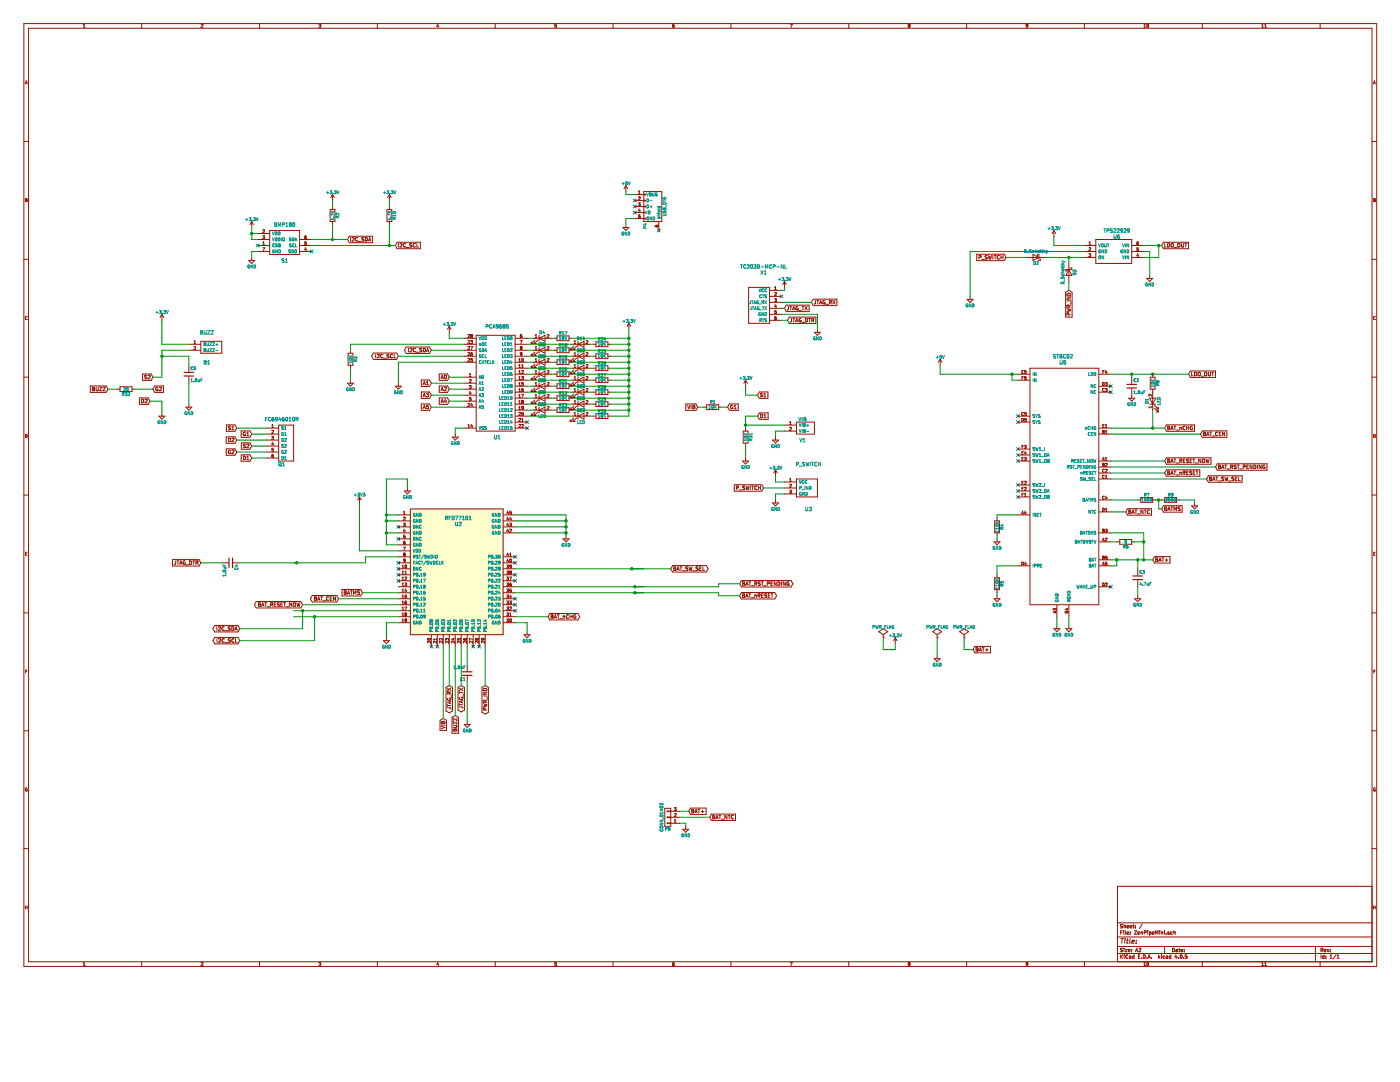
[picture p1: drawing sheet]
<svg xmlns="http://www.w3.org/2000/svg" width="279mm" height="216mm" viewBox="0 0 279 216" stroke-linecap="round" stroke-linejoin="round" font-family="sans-serif">
<path d="M81.9 101.6h18.5v25h-18.5z" fill-rule="evenodd" fill="#fffecd" stroke="#fffecd" stroke-width=".2"/>
<g fill="none" stroke="#981200" stroke-width=".2">
<path d="M4.8 4.7h269.9v188.1h-269.9zM5 16.7l.2-.6 .2 .6M5.1 16.6h.3M5.7 5.6h268.1v186.3h-268.1zM16.6 5.4h.4M16.6 5l.2-.2v.6M28.3 4.7v.9M40.2 4.9l.2-.1 .1 .2-.4 .4h.4M51.8 4.7v.9M63.6 4.8h.4l-.2 .3 .2 .1v.2M63.6 5.4h.1M63.7 5.4h.3"/>
<path d="M64 5.4h.1M75.3 4.7v.9M87.3 4.8l-.1 .4h.4M87.5 5v.4M98.8 4.7v.9M110.7 5.4h.1M110.7 5.4h.3M111 4.8h-.3v.3h.3v.3M111 5.4h.1M122.3 4.7v.9M134.2 5.2l.3-.1v.3M134.2 5.4h.1"/>
<path d="M134.3 5.4h.2M134.5 4.8l-.3 .2v.4M134.5 5.4h.1M145.9 4.7v.9M157.7 4.8h.4l-.2 .6M169.4 4.7v.9M181.4 5.1l-.1 .3h.2M181.4 5.1l-.1-.1 .1-.2 .2 .1-.1 .2M181.4 5.1h.1M181.5 5.1h.1M181.6 5.1v.3M181.6 5.4h-.1"/>
<path d="M192.9 4.7v.9M205.1 5.1l-.3 .1v-.3h.3l-.1 .5h-.2M216.4 4.7v.9M228.3 5.4h.3M228.3 5l.2-.2v.6M228.9 5.4a.32 .32 0 0 1-.1-.3 .32 .32 0 0 1 .3-.3l.1 .3v.3M228.9 5.4h.1M229 5.4h.1M229.2 5.4h-.1M239.9 4.7v.9M251.8 5l.2-.2v.6M251.8 5.4h.4"/>
<path d="M252.4 5.4h.4M252.4 5l.2-.2v.6M263.5 4.7v.9M274.1 16.7l.2-.6 .2 .6M274.1 16.6h.3M4.8 28.2h.9M5.1 39.9h.2M5.3 39.7h.1M5.3 39.7l-.2-.1v.7l.3-.1-.1-.3M5.4 39.7l-.1 .2M66.4 38.8v1.2M66.4 38.8l-.4 .6"/>
<path d="M66.4 38.8l.3 .6M77.7 38.8v1.2M77.7 38.8l-.3 .6M77.7 38.8l.4 .6M124.9 37v1.2M124.9 37l-.4 .6M124.9 37l.4 .6M126.7 38.8h1.8M127.4 38.7h.4M127.4 38.3l.2-.2v.6M127.5 39.3h-.1M127.5 39.3h.2"/>
<path d="M127.7 39.3h.1M127.7 39.3v.2l-.3 .4h.4M128.5 38.2h3.6v6h-3.6zM128.5 38.8h.3v.1h-.3M128.5 40h.3v.1h-.3M273.8 28.2h.9M274.1 39.9h.2M274.4 39.7l-.3-.1v.7l.4-.1-.2-.3M274.4 39.7h.1M274.4 39.7l-.1 .2M4.8 51.7h.9M49.6 52h1.2l-.6 .6z"/>
<path d="M50.2 44.2l-.3 .6M50.2 44.2v1.2M50.2 51.4v.6M50.2 44.2l.4 .6M51.4 47.8h2.4M51.4 49h2.4M51.4 50.2h2.4M51.4 46.6h2.4M52.4 49.4h.4l-.2 .6M52.4 47h.4l-.2 .3h.2v.3h-.3M52.4 47.6h.1M52.5 48.8h.3"/>
<path d="M52.5 48.4l.1-.2v.6M52.5 45.9h.2l.1 .1-.4 .5h.4M53.8 46h6v4.8h-6zM59.8 47.8h2.4M59.8 49h2.4M59.8 50.2h2.4M60.8 48.8h.3M60.8 47.6h.1M60.8 47.3v.1M60.9 47.3h.2M60.9 47.6h.2M60.9 47.3h-.1"/>
<path d="M61 49.4l-.2 .4h.4M61.1 47l-.3 .2v.4M61.1 49.6v.4M61.1 48.5h.1M61.1 47.3h.1M61.1 48.2h-.3v.3h.3M61.1 48.5v.3M61.1 47.3v.3M61.1 48.8h.1M61.1 47.6h.1M65.9 41.8h.9v2.4h-.9zM66.4 41.2v.6"/>
<path d="M66.4 44.2v.6M69.7 47.1h4.7v1.3h-4.7l-.3-.6zM69.9 47.4v.7M70.3 47.5l.2-.1 .2 .2-.5 .5h.5M71.4 47.5a.32 .32 0 0 0-.5 .3 .32 .32 0 0 0 .5 .2M71.5 48.2h.6M72.6 47.4h-.3l-.1 .1 .4 .3v.2l-.4 .1M72.9 47.4a.36 .36 0 0 1 .4 .4 .36 .36 0 0 1-.4 .3zM73.5 48.1l.3-.7 .2 .7M73.6 47.9h.4M77.2 41.8h1v2.4h-1zM77.7 41.2v.6"/>
<path d="M77.7 44.2v.6M79.3 48.3h4.6v1.3h-4.6l-.4-.6zM79.5 48.6v.7M79.9 48.6h.3M79.9 48.6l-.1 .1M80.2 48.6v.1M80.2 48.7v.2l-.4 .4h.4M81 48.7a.32 .32 0 0 0-.5 .2 .32 .32 0 0 0 .5 .3M81.1 49.4h.5M81.8 48.7v.2l.4 .3-.4 .1M81.8 48.6h.4M81.8 48.6v.1"/>
<path d="M82.9 48.7a.32 .32 0 0 0-.5 .2 .32 .32 0 0 0 .5 .3M83.2 48.6v.7h.3M124.3 45.4h1.2l-.6 .6zM124.9 44.8v.6M126.7 40h1.8M126.7 41.2h1.8M126.7 42.4h1.8M126.7 43.6h1.8M127.4 40.5h.4l-.2 .2 .1 .1v.2h-.3M127.4 43.4h.1M127.5 43.4h.2M127.6 41.6l-.2 .5h.4"/>
<path d="M127.7 41.9v.4M127.7 42.9h-.2l-.1 .2h.3v.3M127.7 43.4h.1M128.5 41.2h.3v.1h-.3M128.5 42.4h.3v.1h-.3M128.5 43.5h.3v.2h-.3M130.7 45l.2 .2 .3 .1 .1-.3h-.3l.1 .3M131.5 44.2v1.8M149.4 57.3h4.2v7.2h-4.2zM153.6 57.9h2.4M153.6 59.1h2.4M154.6 59.6h.3l-.2 .2 .2 .1v.2h-.3"/>
<path d="M154.6 57.8h.3M154.6 57.4l.2-.2v.6M154.6 58.4h.2l.1 .2-.3 .4h.3M154.6 58.4h.1M156.6 56.2l-.4 .5M156.6 56.2v1.1M156.6 56.2l.3 .5M162.3 59.7h4.7v1.3h-4.7l-.4-.7zM162.7 59.9v.7l-.2 .1M163 59.9h.4M163.2 59.9v.8M164.6 60a.33 .33 0 0 0-.4 .3 .33 .33 0 0 0 .5 .3v-.3h-.2"/>
<path d="M166.2 59.9l.4 .8M166.6 59.9l-.4 .8M193 59.7h1.2l-.6 .6zM193.6 59.1v.6M194.9 50.7h5.5l.4 .7-.4 .6h-5.5zM195.4 51.4l.3-.1 .1-.2-.4-.1v.7M195.9 51.8h.6M197 51h-.3l-.1 .1 .4 .3v.2l-.4 .1M197.3 51l.1 .7 .2-.5 .1 .5 .2-.7M198.1 51v.7M198.4 51h.4M198.6 51v.7"/>
<path d="M199.5 51.1a.32 .32 0 0 0-.5 .2 .32 .32 0 0 0 .5 .3M199.8 51.3h.4M199.8 51v.7M200.2 51v.7M205 51.4h3.5M206.1 50.8l1.2 .6-1.2 .6zM207 51.1v-.3h.3v1.2h.3v-.3M210.3 46l-.3 .6M210.3 46v1.2M210.3 46l.4 .6M212.7 58.3l.6-.4 .7 .4v5h-1.3zM212.9 59.3h.7l-.7 .4h.7"/>
<path d="M213 58.6a.38 .38 0 0 1 .4-.1 .38 .38 0 0 1 .2 .4h-.7zM213.3 52.6v3.6M213.3 53.8l.6 1.2h-1.2zM213.6 53.5h.3v.3h-1.2v.3h.3M216.3 51.4h2.4M216.3 49h2.4M216.3 50.2h2.4M217.3 50.6h.4l-.2 .3h.1v.3h-.3M217.3 48.8h.4M217.3 48.4l.2-.2v.6M217.3 49.5l.3-.1 .1 .2-.4 .4h.4M218.7 47.8h7.2v4.8h-7.2z"/>
<path d="M225.9 51.4h2.4M225.9 49h2.4M225.9 50.2h2.4M226.9 50h.1M226.9 48.5v.3M226.9 49.7l.3 .1v.2h-.3M226.9 49.7h.1M226.9 48.8h.1M226.9 48.5v.1M226.9 48.5l.3 .1v.2h-.3M226.9 48.5h.1M227 50.6l-.1 .4h.3"/>
<path d="M227.2 48.2l-.3 .3M227.2 50.8v.4M227.2 49.4h-.3v.3M228.8 55.6h1.2l-.6 .6zM229.4 55v.6M232.2 48.3h5v1.3h-5l-.4-.6zM232.4 48.6v.7h.4M233 48.6a.36 .36 0 0 1 .4 .3 .36 .36 0 0 1-.4 .4zM233.7 48.7l.2-.1 .3 .1-.1 .6-.4-.1zM234.3 49.4h.6M235 48.7l.2-.1 .3 .1-.1 .6-.4-.1zM235.8 48.6v.6l.1 .1 .3-.1v-.6"/>
<path d="M236.4 48.6h.5M236.6 48.6v.7M273.8 51.7h.9M4.8 75.3h.9M5.4 63.2a.27 .27 0 0 0-.4 .3 .27 .27 0 0 0 .4 .2M18 77h3.2l.4 .7-.4 .6h-3.2zM18.5 77.6h.2M18.5 77.3l.3 .1-.1 .2 .2 .2-.2 .2h-.2zM19.2 77.3v.5l.1 .2 .3-.2v-.5M19.9 77.3h.5l-.5 .7h.5M20.6 77.3h.4l-.4 .7h.4M23.4 77.7h.6"/>
<path d="M24 77.2h2.3v.9h-2.3zM26.3 77.7h.6M27.8 79.4h1.8l.3 .6-.3 .7h-1.8zM28.3 79.7a.36 .36 0 0 1 .4 .3 .36 .36 0 0 1-.4 .4zM28.5 74.6h1.7l.3 .7-.3 .6h-1.7zM28.9 79.7h.3l.2 .2-.5 .5h.5M29.3 74.9h-.3l-.1 .1 .3 .3v.2l-.3 .1M29.5 74.9h.3l.2 .2-.5 .5h.5M30.9 77h1.7v1.3h-1.7l-.4-.6zM31.5 77.3a.33 .33 0 0 0-.4 .3 .33 .33 0 0 0 .4 .3v-.2h-.1M31.8 77.3h.3l.1 .2-.4 .5h.4M32.3 62.7l-.3 .6"/>
<path d="M32.3 62.7v1.2M32.3 62.7l.4 .6M37.7 68.7h2.4M37.7 69.9h2.4M37.7 72.9v1.3M37.7 75.1v1.4M38.7 69.2h.2l.2 .1-.4 .4h.4M38.7 68.6h.4M38.7 68.1l.2-.1v.6M40.1 68.1h4.2v2.4h-4.2zM69.4 76.5h1.1l-.6 .6zM69.5 70.5h.9v2.4h-.9z"/>
<path d="M69.9 69.9v.6M69.9 72.9v.6M69.9 75.9v.6M74.5 70.4h4.6l.4 .7-.4 .6h-4.6l-.3-.6zM75 70.7v.7M75.3 70.7h.3M75.3 70.7v.1M75.6 70.7l.1 .1M75.7 70.8v.2l-.4 .4h.4M76.4 70.8a.32 .32 0 0 0-.4 .3 .32 .32 0 0 0 .4 .2M76.5 71.5h.6M77.3 70.8v.2l.3 .3-.4 .1"/>
<path d="M77.3 70.7h.3M77.3 70.7v.1M78.4 70.8a.32 .32 0 0 0-.5 .3 .32 .32 0 0 0 .5 .2M78.7 70.7v.7h.3M78.9 77.1h1.2l-.6 .6zM79.5 76.5v.6M81.1 69.2h4.6l.4 .7-.4 .6h-4.6l-.4-.6zM81.5 69.5v.7M81.8 69.6l.3-.1 .1 .2-.4 .5h.4M83 69.6a.32 .32 0 0 0-.5 .3 .32 .32 0 0 0 .5 .2M83.1 70.3h.5M83.8 69.6v.2l.4 .3-.4 .1"/>
<path d="M83.8 69.5h.4M83.8 69.5v.1M84.1 78.2h1.6l.4 .7-.4 .6h-1.6zM84.1 75.8h1.6l.4 .7-.4 .6h-1.6zM84.4 76.8l.3-.7 .2 .7M84.4 79.2l.3-.7 .2 .7M84.5 76.6h.3M84.5 79h.3M84.5 69.5a.36 .36 0 0 1 .4 .4 .36 .36 0 0 1-.4 .3zM85.1 78.5h.4l-.2 .2 .1 .1M85.1 76.3l.2-.2v.7M85.1 76.8h.4"/>
<path d="M85.1 70.2l.2-.7 .3 .7M85.2 70h.3M85.4 78.8h.1M85.5 78.8l-.1 .3h-.3M87.7 74.6h1.6l.4 .7-.4 .6h-1.6zM87.7 77h1.6l.4 .7-.4 .6h-1.6zM87.7 79.4h1.6l.4 .6-.4 .7h-1.6zM88 75.6l.3-.7 .2 .7M88 78l.3-.7 .2 .7M88.1 75.4h.3M88.1 77.8h.3M88.7 77.3h.3l.1 .2-.4 .5h.4"/>
<path d="M88.8 74.9h.1a.33 .33 0 0 1 .2 .3 .33 .33 0 0 1-.3 .3zM88.9 79.6l-.2 .5h.4M89 79.9v.5M89 75.5v.1M89.7 65.1v1.2M89.7 65.1l-.4 .6M89.7 65.1l.3 .6M92.6 75.3h2.4M92.6 76.5h2.4M92.6 77.7h2.4M92.6 78.9h2.4M92.6 67.5h2.4"/>
<path d="M92.6 68.7h2.4M92.6 69.9h2.4M92.6 71.1h2.4M92.6 72.3h2.4M93.4 69.2h.2l.1 .1-.3 .4h.3M93.4 70.4l.2-.1 .1 .2-.3 .4h.3M93.4 71.6l.2-.1 .1 .2-.3 .4h.3M93.4 66.8h.2l.1 .1-.3 .5h.3M93.4 68h.2l.1 .1-.3 .5h.3M93.4 68h.1M93.4 66.8h.1M93.6 76.9h.4l-.2 .2 .2 .1v.3h-.4"/>
<path d="M93.7 75.8l.2-.1 .1 .2-.4 .4h.4M93.7 75.1h.3M93.7 79.6h.3v.2h-.3M93.7 79.6h.1M93.7 74.7l.1-.2v.6M93.7 74.7h.1M93.8 78.1l-.1 .4h.3M93.9 68h.4l-.2 .2h.2v.3h-.3M93.9 69.2h.4l-.2 .5M93.9 68.5h.1M94 78.3v.4M94 66.8l.1 .2"/>
<path d="M94 67.1v.2M94 79.3h-.3v.3M94 70.9h.1M94 70.6v.1M94 67.3h.1M94 66.8h.3l-.1 .2M94 70.6l.3 .1v.2h-.3M94 70.6h.1M94 66.8h.1M94 67v.1M94.1 67h.1M94.1 67h-.1"/>
<path d="M94.2 67l.1 .3h-.3M94.2 70.3l-.2 .2v.4M94.3 71.5h-.3v.3h.3v.3h-.3M95 66.9h7.8v19.1h-7.8zM102.8 79.4h2.4M102.8 73.5h2.4M102.8 78.3h2.4M102.8 77.1h2.4M102.8 74.7h2.4M102.8 75.9h2.4M102.8 67.5h2.4M102.8 68.7h2.4"/>
<path d="M102.8 69.9h2.4M102.8 71.1h2.4M102.8 72.3h2.4M103.5 78.9l.2-.2v.6M103.5 78.1h.4M103.5 76.9h.4M103.5 74.5h.4M103.5 75.7h.4M103.5 79.3h.4M103.5 72.1h.4M103.5 71.7l.2-.2v.6M103.5 72.9l.2-.2v.6"/>
<path d="M103.5 74.1l.2-.2v.6M103.5 75.3l.2-.2v.6M103.5 76.5l.2-.2v.6M103.5 77.7l.2-.2v.6M103.5 73.3h.4M103.8 68h.4l-.3 .6M103.8 67.1l.3-.1v.3M103.9 67.3h.1M103.9 69.7h.1M103.9 69.4v-.2h.2v.2M103.9 69.4v.3M103.9 67.3h.2"/>
<path d="M103.9 69.4h.2M103.9 69.7h.2M103.9 66.8v.5M103.9 66.8h.1M104.1 70.9h-.2M104.1 70.9h.1M104.1 75.1h.4l-.3 .3h.2v.3h-.3M104.1 78.7h.4l-.3 .6M104.1 66.8h-.2M104.1 69.4v.3M104.1 77.8h.3v.3h-.2zM104.1 74l.2-.1 .2 .2-.4 .4h.4"/>
<path d="M104.1 73.3h.4M104.1 72.9l.2-.2v.6M104.1 76.6h.3l.1 .2-.4 .1M104.1 67.3h.1M104.1 69.7h.1M104.1 76.6h.1M104.1 77.8h.1M104.2 70.6l-.3 .1v-.3h.2v.5M104.2 71.6a.34 .34 0 0 0 .1 .5h.1M104.2 71.5a.31 .31 0 0 1 .3 .3 .31 .31 0 0 1-.1 .3M104.2 71.5v.1M104.4 77.5l-.3 .3"/>
<path d="M104.4 72.1h.1M104.4 76.3h-.3v.3M106 78.1h.4M106 75.7h.4M106 71h.4M106 73.4h.4M106 68.6h.4M106 68.2v.4M106 70.6v.4M106 73v.4M106 75.4v.3M106 77.8v.3"/>
<path d="M106.4 79.4h3.6M106.4 77.1h3.6M106.4 74.7h3.6M106.4 67.5h3.6M106.4 69.9h3.6M106.4 72.3h3.6M106.6 78.1h.4M106.6 75.7h.4M106.6 71h.4M106.6 73.4h.4M106.6 68.6h.4M106.6 68.2v.4"/>
<path d="M106.6 70.6v.4M106.6 73v.4M106.6 75.4v.3M106.6 77.8v.3M106.7 70.3l-.7 .7M106.7 75l-.7 .7M106.7 67.9l-.7 .7M106.7 77.4l-.7 .7M106.7 79.8l-.7 .7M106.7 72.6l-.7 .8M106.8 76.9h.4M106.8 74.5h.4"/>
<path d="M106.8 79.3h.4M106.8 67.4h.4M106.8 69.7h.4M106.8 72.1h.4M106.8 71.7l.2-.2v.6M106.8 78.9l.2-.2v.6M106.8 66.9l.2-.1v.6M106.8 69.3l.2-.1v.5M106.8 74.1l.2-.2v.6M106.8 76.5l.2-.2v.6M107.3 67.9l-.7 .7M107.3 70.3l-.7 .7"/>
<path d="M107.3 72.6l-.7 .8M107.3 75l-.7 .7M107.3 77.4l-.7 .7M107.3 79.8l-.7 .7M107.6 69.9l1.2-.6v1.2zM107.6 66.9v1.2M107.6 69.3v1.2M107.6 71.7v1.2M107.6 74.1v1.2M107.6 76.5v1.2M107.6 78.9v1.1M107.6 67.5l1.2-.6v1.2z"/>
<path d="M107.6 72.3l1.2-.6v1.2zM107.6 74.7l1.2-.6v1.2zM107.6 77.1l1.2-.6v1.2zM107.6 79.4l1.2-.5v1.1zM109.2 69.2h.2l.1 .1-.3 .4h.3M109.2 76.4l.2-.1 .1 .2-.3 .4h.3M109.2 74l.2-.1 .1 .2-.3 .4h.3M109.2 78.8l.2-.1 .1 .2-.3 .4h.3M109.2 71.6l.2-.1 .1 .2-.3 .4h.3M109.2 66.8h.2l.1 .1-.3 .5h.3M109.2 66.8h.1M110.6 79.4h.6"/>
<path d="M110.6 77.1h.6M110.6 74.7h.6M110.6 67.5h.6M110.6 69.9h.6M110.6 72.3h.6M111.2 76.6h2.4v.9h-2.4zM111.2 74.2h2.4v.9h-2.4zM111.2 79h2.4v.9h-2.4zM111.2 67h2.4v1h-2.4zM111.2 69.4h2.4v1h-2.4zM111.2 71.8h2.4v1h-2.4zM113.6 79.4h.6"/>
<path d="M113.6 77.1h.6M113.6 74.7h.6M113.6 67.5h.6M113.6 69.9h.6M113.6 72.3h.6M113.8 76.9h.4M113.8 74.6h.4M113.8 79.3h.4M113.8 69.8h.4M113.8 72.2h.4M113.8 69.4v.4M113.8 71.8v.4"/>
<path d="M113.8 74.2v.4M113.8 76.6v.3M113.8 79v.3M114.2 73.5h3.5M114.2 78.3h3.5M114.2 75.9h3.5M114.2 68.7h3.5M114.2 71.1h3.5M114.4 76.9h.4M114.4 74.6h.4M114.4 79.3h.4M114.4 69.8h.4"/>
<path d="M114.4 72.2h.4M114.4 69.4v.4M114.4 71.8v.4M114.4 74.2v.4M114.4 76.6v.3M114.4 79v.3M114.5 71.4l-.7 .8M114.5 69.1l-.7 .7M114.5 73.8l-.7 .8M114.5 76.2l-.7 .7M114.5 78.6l-.7 .7M114.6 68.1l.2-.1v.6"/>
<path d="M114.6 78.1h.3M114.6 75.7h.3M114.6 70.9h.3M114.6 73.3h.3M114.6 68.6h.3M114.6 70.5l.2-.2v.6M114.6 72.9l.2-.2v.6M114.6 75.3l.2-.2v.6M114.6 77.7l.2-.2v.6M115.1 69.1l-.7 .7M115.1 71.4l-.7 .8M115.1 73.8l-.7 .8"/>
<path d="M115.1 76.2l-.7 .7M115.1 78.6l-.7 .7M115.3 68.1v1.2M115.3 70.5v1.2M115.3 72.9v1.2M115.3 75.3v1.2M115.3 77.7v1.2M115.3 68.7l1.2-.6v1.2zM115.3 71.1l1.2-.6v1.2zM115.3 73.5l1.2-.6v1.2zM115.3 75.9l1.2-.6v1.2zM115.3 78.3l1.2-.6v1.2z"/>
<path d="M117 75.2l.2-.1 .1 .2-.4 .4h.4M117 77.6l.2-.1 .1 .2-.4 .4h.4M117 80l.2-.1 .1 .2-.4 .4h.4M117 68h.2l.1 .1-.4 .5h.4M117 70.4l.2-.1 .1 .2-.4 .4h.4M117 72.8l.2-.1 .1 .2-.4 .4h.4M118.3 73.5h.6M118.3 78.3h.6M118.3 75.9h.6M118.3 68.7h.6M118.3 71.1h.6M118.9 75.4h2.4v.9h-2.4z"/>
<path d="M118.9 73h2.4v1h-2.4zM118.9 68.2h2.4v1h-2.4zM118.9 70.6h2.4v1h-2.4zM118.9 77.8h2.4v.9h-2.4zM121.3 73.5h.6M121.3 78.3h.6M121.3 75.9h.6M121.3 68.7h.6M121.3 71.1h.6M125.5 64.5l-.4 .6M125.5 64.5v1.2M125.5 64.5l.4 .6"/>
<path d="M148.8 75.9v1.2M148.8 75.9l-.4 .6M148.8 75.9l.4 .6M151.5 78.2h1.8v1.3h-1.8l-.3-.6zM152.2 78.5h-.4v.2l.4 .3-.4 .1M152.4 79.2h.5M152.4 78.7l.2-.2v.7M153.6 60.3h2.4M153.6 61.5h2.4M153.6 62.7h2.4M153.6 63.9h2.4M154.7 60.8l-.1 .4h.4"/>
<path d="M154.9 63.2l-.3 .1v.4h.3v-.3l-.3 .1M154.9 61v.4M154.9 62h-.3v.3h.3v.2h-.3M156.9 60.9h4.6v1.3h-4.6l-.3-.7zM157.4 61.1l-.1 .7-.2 .1M157.5 63.3h5.3v1.3h-5.3l-.3-.7zM157.6 61.1h.4M157.8 61.1v.8M158 63.5l-.1 .6-.2 .1M158.2 61.9l.2-.8 .2 .8M158.2 63.5h.4M158.2 61.6h.4"/>
<path d="M158.4 63.5v.7M158.8 64.2l.2-.7 .2 .7M158.8 64h.4M159.3 61.2a.33 .33 0 0 0-.5 .3 .33 .33 0 0 0 .5 .3v-.3h-.2M159.4 61.9h.6M159.9 63.6a.33 .33 0 0 0-.5 .3 .33 .33 0 0 0 .5 .3v-.3h-.2M160 64.3h.6M160 61.1h.4M160.2 61.1v.8M160.6 61.1l.5 .8M160.7 63.5a.36 .36 0 0 1 .5 .4 .36 .36 0 0 1-.5 .3zM161.1 61.1l-.5 .8"/>
<path d="M161.4 63.5h.4M161.6 63.5v.7M162 63.9h.3l.1-.3-.4-.1v.7M162.2 63.9l.2 .3M162.5 66.3h1.2l-.6 .6zM163.1 65.7v.6M163.5 60.7l.3-.8 .2 .8M163.6 60.5h.3M164.8 60.7h.5M165.5 60.3h.4v-.3l-.4-.1v.8M165.7 60.3l.2 .4M187.6 71.7l-.3 .6"/>
<path d="M187.6 71.7v1.2M187.6 71.7l.4 .6M203.2 74.7h2.4M203.2 75.9h2.4M203.9 74.2h.3M204 75.4h.2M204.2 73.9h-.3v.6h.3M204.2 75.1h-.2v.6M204.5 74.5h.2M204.5 75.4h.3v.2l-.3 .1M204.5 75.4h.1M204.7 74.2h.1"/>
<path d="M204.8 75.1h-.3v.3M204.8 74.2v.3M204.8 73.9h-.3v.3h.2M204.8 74.5h-.1M205.6 73.5h13.7v47.2h-13.7zM212.9 61.6l.7 .1-.5 .2 .5 .1-.7 .2M212.9 60h.7M213.3 61.3v-.4h-.3l-.1 .4h.7M213.3 62.8v-.3l-.3-.1-.1 .4h.7M213.6 60.9l-.3 .2M213.7 60.2v.5M219.3 78.3h2.4"/>
<path d="M219.3 77.1h2.4M219.3 74.7h2.4M220 76.3a.3 .3 0 0 1 .4 .3 .3 .3 0 0 1-.4 .3zM220.1 74.2h.2M220.4 77.6a.26 .26 0 0 0-.4 .2 .26 .26 0 0 0 .4 .3M220.4 73.9h-.3v.6M220.6 76.3h.4l-.3 .2 .2 .1v.3h-.3M220.6 77.5h.4l-.3 .2 .2 .1v.3h-.3M220.7 73.9l-.1 .4h.3M220.9 74.1v.4M225.3 79.4h1.2l-.6 .6zM225.9 75.3v1.3"/>
<path d="M225.9 77.5v1.9M229.4 79.4h1.2l-.6 1.2zM229.6 75.3h.9v2.4h-.9zM229.9 78.7v.4l-.4-.4-.2 .1v.2M230 74.7v.6M230 77.7v4.1M237.6 74h5v1.3h-5l-.4-.6zM237.8 74.3v.7h.4M238.4 74.3a.36 .36 0 0 1 .4 .3 .36 .36 0 0 1-.4 .4zM239.7 75.1h.5M240.4 74.4l.2-.1 .2 .1v.6l-.4-.1zM241.2 74.3v.6l.3 .1"/>
<path d="M241.5 74.9v.1M241.6 74.3l-.1 .6M241.8 74.3h.4M242 74.3v.7M273.8 75.3h.9M274.5 63.2a.28 .28 0 0 0-.4 .3 .28 .28 0 0 0 .4 .2M274.5 63.2h.1M4.8 98.8h.9M5.1 86.7a.31 .31 0 0 1 .3 .3 .31 .31 0 0 1-.3 .3zM31.7 83h1.2l-.6 .6zM32.3 82.4v.6M37.1 81.2h1.2l-.6 .6z"/>
<path d="M37.7 80.6v.6M45.1 87.2h1.8l.3 .6-.3 .7h-1.8zM45.1 89.6h1.8l.3 .6-.3 .6h-1.8zM45.2 84.8h1.7l.3 .6-.3 .7h-1.7zM45.6 87.4a.36 .36 0 0 1 .4 .4 .36 .36 0 0 1-.4 .3zM46 89.8a.33 .33 0 0 0-.5 .4 .33 .33 0 0 0 .5 .3v-.3h-.1M46 85.1h-.4v.2l.4 .3-.4 .1M46.3 87.5l.2-.1 .2 .2-.5 .5h.5M46.3 89.9l.2-.1 .2 .2-.5 .5h.5M46.3 85.7h.4M46.3 85.2l.2-.2v.7M48.1 86h1.8l.3 .6-.3 .7h-1.8z"/>
<path d="M48.1 90.8h1.8l.3 .6-.3 .6h-1.8zM48.2 88.4h1.7l.3 .6-.3 .7h-1.7zM48.6 91a.36 .36 0 0 1 .4 .4 .36 .36 0 0 1-.4 .3zM49 86.3a.33 .33 0 0 0-.5 .3 .33 .33 0 0 0 .5 .3v-.3h-.2M49 88.6l-.4 .1v.2l.4 .3-.4 .1M49.3 86.9h.4M49.3 86.4l.2-.2v.7M49.3 91.2l.2-.2v.7M49.3 91.7h.4M49.3 88.7l.2-.1 .2 .2-.5 .5h.5M53.2 86.6h2.4M53.2 85.4h2.4"/>
<path d="M53.2 87.8h2.4M53.2 89h2.4M53.2 90.2h2.4M53.2 91.4h2.4M54.2 87.1h.4l-.2 .2h.2v.3h-.4M54.2 87.6h.1M54.2 85.9h.3l.1 .1-.4 .5h.4M54.2 84.8l.2-.1v.6M54.2 85.3h.4M54.2 91l.2-.1 .2 .1v.2h-.3M54.3 91.2h.1M54.4 88.2l-.2 .5h.4"/>
<path d="M54.5 90.7l-.2 .1v.4M54.5 88.5v.4M54.6 89.5h-.3l-.1 .2h.4v.3h-.4M55.6 84.8h3v7.2h-3zM71.7 99.2l-.3 .6M71.7 99.2v1.2M71.7 99.2l.4 .6M80.7 98h1.2l-.6 .6zM81.3 97.4v.6M84.1 80.6h1.6l.4 .6-.4 .7h-1.6zM84.4 81.6l.3-.8 .2 .8M84.5 81.4h.3"/>
<path d="M85.1 81.2h.1M85.1 81.2h.3M85.4 81.2h.1M85.5 81.2l-.1 .3h-.3M85.5 80.8h-.4v.4M88 80.4l.3-.7 .2 .7M88.1 80.2h.3M90.3 87.2h1.2l-.6 .6zM90.9 86.6v.6M92.6 81.2h2.4M92.6 85.4h2.4M92.6 80h2.4"/>
<path d="M93.4 85.3h.3M93.4 84.8l.2-.1v.6M93.4 80.5h.2l.1 .2-.3 .4h.3M93.4 80.5h.1M94.1 84.6l-.1 .5h.3M94.1 80.5l-.1 .4h.3M94.2 80.7v.4M94.2 84.9v.4M102.8 80.6h2.4M102.8 85.4h2.4M102.8 83h2.4M102.8 84.2h2.4"/>
<path d="M102.8 81.8h2.4M103.5 83.5h.3l.1 .2-.4 .4h.4M103.5 84.7h.3l.1 .1-.4 .5h.4M103.5 82.3h.3l.1 .2-.4 .4h.4M103.5 80.1l.2-.2v.6M103.5 81.3l.2-.2v.6M103.5 80.5h.4M103.5 81.7h.4M104.1 84.1h.4M104.1 80l.1-.1 .3 .1M104.1 80h.1M104.1 83.7l.2-.2v.6"/>
<path d="M104.1 80l.1 .2M104.1 84.7h.2l.2 .1-.4 .5h.4M104.1 84.7h.1M104.2 82.9h.1M104.2 80.2l-.1 .1 .1 .2 .3-.1-.2-.2M104.2 80.2h.1M104.4 82.3h-.1a.32 .32 0 0 0-.2 .2 .32 .32 0 0 0 .1 .4M104.4 82.3h.1M104.4 82.3a.32 .32 0 0 1-.2 .6M104.5 81.3l-.3 .1-.1-.3 .4 .1-.1 .4-.2 .1M104.5 80h.1M104.5 80l-.2 .2"/>
<path d="M106 80.2v.3M106 82.6v.3M106 80.5h.4M106 82.9h.4M106.4 81.8h3.6M106.6 80.2v.3M106.6 82.6v.3M106.6 80.5h.4M106.6 82.9h.4M106.7 82.2l-.7 .7M106.8 81.7h.4M106.8 81.3l.2-.2v.6"/>
<path d="M107.3 82.2l-.7 .7M107.6 81.2v1.2M107.6 81.8l1.2-.6v1.2zM109.2 81.1h.2l.1 .2-.3 .4h.3M109.2 81.1h.1M110.6 81.8h.6M111.2 81.4h2.4v.9h-2.4zM113.6 81.8h.6M113.8 81.4v.3M113.8 83.8v.3M113.8 81.7h.4M113.8 84.1h.4"/>
<path d="M114.2 80.6h3.5M114.2 83h3.5M114.4 81.4v.3M114.4 83.8v.3M114.4 81.7h.4M114.4 84.1h.4M114.5 81l-.7 .7M114.5 83.4l-.7 .7M114.6 82.9h.3M114.6 80.5h.3M114.6 80.1l.2-.2v.6M114.6 82.5l.2-.2v.6"/>
<path d="M115.1 81l-.7 .7M115.1 83.4l-.7 .7M115.3 80v1.2M115.3 82.4v1.2M115.3 80.6l1.2-.6v1.2zM115.3 83l1.2-.6v1.2zM117 82.3h.2l.1 .2-.4 .4h.4M118.3 80.6h.6M118.3 83h.6M118.9 80.2h2.4v.9h-2.4zM118.9 82.6h2.4v.9h-2.4zM121.3 80.6h.6"/>
<path d="M121.3 83h.6M136.9 80.6h2l.3 .6-.3 .7h-2zM137.2 80.8l.3 .8 .2-.8M137.9 80.8v.8M138.3 80.8l.3 .2-.1 .2 .2 .2-.2 .2h-.2zM138.3 81.2h.2M140.4 81.2h.6M141 80.8h2.4v.9h-2.4zM143.4 81.2h.6M145.6 80.6h1.7v1.3h-1.7l-.4-.7zM146.2 80.9a.33 .33 0 0 0-.4 .3 .33 .33 0 0 0 .4 .3v-.2h-.1M146.5 81.6h.4"/>
<path d="M146.5 81.1l.2-.3v.8M146.5 96.7h5.5l.4 .7-.4 .6h-5.5zM147 97.4l.3-.1 .1-.3h-.4v.7M147.5 97.8h.6M148.2 92h1.2l-.6 .6zM148.2 97.7h.4M148.3 86h1v2.4h-1zM148.6 97.6v.1M148.6 97h-.2l-.2 .1 .4 .3v.2M148.8 85.4v.6M148.8 88.4v.6M148.8 91.4v.6"/>
<path d="M148.9 97l.1 .7 .2-.5 .1 .5 .2-.7M149.8 97v.7M150 97h.4M150.2 97v.7M151.1 97a.32 .32 0 0 0-.5 .3 .32 .32 0 0 0 .5 .3M151.4 97.3h.4M151.4 97v.7M151.5 82.4h1.8v1.3h-1.8l-.3-.7zM151.8 82.6a.36 .36 0 0 1 .4 .4 .36 .36 0 0 1-.4 .4zM151.8 97v.7M152.5 82.8l.2-.2v.8M152.5 83.4h.4"/>
<path d="M154.2 87.8h1.2l-.6 .6zM154.8 87.2v.6M154.8 93.8v1.2M154.8 99.8v.6M154.8 93.8l-.4 .6M154.8 93.8l.3 .6M156.6 86h2.4M156.6 96.2h2.4M156.6 97.4h2.4M156.6 98.6h2.4M156.6 84.8h2.4M157.6 97.8h.3l-.2 .3h.2v.3h-.3"/>
<path d="M157.6 84.7h.3M157.6 96.7l.2-.1 .1 .2-.3 .4h.3M157.6 96h.3M157.6 84.3l.2-.2v.6M157.6 95.6l.2-.2v.6M157.6 85.3h.2l.1 .1-.3 .5h.3M157.6 85.3h.1M159 84.2h3.5v2.4h-3.5zM159 95.6h4.1v3.6h-4.1zM203.2 98h2.4M203.2 92h2.4M203.2 99.2h2.4"/>
<path d="M203.2 96.8h2.4M203.2 89.6h2.4M203.2 90.8h2.4M203.2 83h2.4M203.2 84.2h2.4M203.9 83.5a.3 .3 0 0 1 .4 .3 .3 .3 0 0 1-.4 .3zM203.9 96.3h.3M203.9 91.5h.3M203.9 90.3h.3M204 98.7h.2M204 97.5h.2M204 89.1h.2"/>
<path d="M204.2 91.3h-.3v.6h.3M204.2 90.1h-.3v.6h.3M204.2 96h-.3v.6h.3M204.2 88.9h-.2v.6M204.2 97.2h-.2v.6M204.2 98.4h-.2v.6M204.2 82.3a.26 .26 0 0 0-.3 .3 .26 .26 0 0 0 .3 .2M204.4 88.9h.4l-.2 .2h.2v.3h-.4M204.4 91.8h.3M204.4 91.3h.4l-.2 .2h.1M204.5 99h.3M204.5 98.6l.1-.2v.6"/>
<path d="M204.5 97.3l.2-.1 .1 .2-.4 .4h.4M204.5 96.1l.2-.1 .1 .2-.4 .4h.4M204.6 90l-.1 .5h.3M204.7 91.5h.1M204.7 90.3v.4M204.8 91.5v.3M204.8 91.8h-.1M204.8 82.3h-.3v.3h.3v.2h-.3M204.8 83.5h-.3v.3h.3v.2h-.3M219.3 92h2.4M219.3 86.6h2.4M219.3 95.6h2.4"/>
<path d="M219.3 85.4h2.4M219.3 93.2h2.4M219.3 94.4h2.4M219.3 99.8h2.4M220 91.9l.2-.6 .2 .6M220 85.9l.4 .1-.1 .5h-.3zM220 92.4l.4 .2-.1 .4h-.3zM220 86.2h.2M220 92.7h.2M220.1 91.7h.2M220.1 85h.2M220.4 84.7h-.3v.6h.3"/>
<path d="M220.4 93.7a.27 .27 0 0 0-.4 .2 .27 .27 0 0 0 .4 .3M220.4 94.9a.27 .27 0 0 0-.4 .2 .27 .27 0 0 0 .4 .3M220.4 99.1a.26 .26 0 0 0-.4 .2 .26 .26 0 0 0 .4 .3M220.4 95.4h.1M220.4 94.2h.1M220.6 91.9h.3M220.6 91.4l.1-.1v.6M220.6 84.8l.2-.1v.6M220.6 85.3h.3M220.6 86.5h.4M220.6 86l.2-.1v.6M220.6 95l.2-.2v.6"/>
<path d="M220.6 95.4h.4M220.6 92.5l.2-.1 .2 .2-.4 .4h.4M220.6 93.7l.2-.1 .2 .2-.4 .4h.4M220.7 99l-.1 .4h.4M220.9 99.2v.4M227.1 99.8h.6M227.7 99.3h2.3v.9h-2.3zM229.4 80.6h1.2M229.9 81.1v.3M229.9 81.2h-.6l.2 .2M230 99.8h.6M230.4 81.5l.7 .7"/>
<path d="M230.4 80.9l.7 .7M230.8 82.2h.3M230.8 81.6h.3M231.1 81.2v.4M231.1 81.8v.4M231.8 99.8h.6M232.4 99.3h2.4v.9h-2.4zM232.8 84.8h5.6v1.3h-5.6l-.4-.7zM232.8 93.7h6.6v1.3h-6.6l-.4-.6zM232.8 91.3h8.9v1.3h-8.9l-.4-.6zM233 85.4h.3M233 94.3h.3"/>
<path d="M233 91.9h.3M233.3 85.4h.1M233.3 85.4l.1-.3-.4-.1v.7h.4v-.3M233.3 91.9l.1-.2-.4-.1v.7h.4v-.3M233.3 94.3l.1 .2v.1M233.3 94.3l.1-.2-.4-.1v.7h.4M233.3 91.9l.1 .1M233.4 85.4h.1M233.4 92h.1M233.4 94.6v.1M233.7 85.7l.2-.7 .2 .7M233.7 94.7l.2-.7 .2 .7"/>
<path d="M233.7 92.3l.2-.7 .2 .7M233.7 85.5h.4M233.7 94.5h.4M233.7 92.1h.4M234.3 85h.4M234.3 94h.4M234.3 91.6h.4M234.5 85v.7M234.5 91.6v.7M234.5 94v.7M234.7 85.8h.6M234.7 94.8h.6"/>
<path d="M234.7 92.4h.6M234.8 99.8h.6M235.5 92l.3-.1v-.2l-.3-.1v.7M235.5 85.3h.2l.1 .4M235.5 94.3h.2l.1 .4M235.5 85.3v.4M235.5 94.2v.5M235.6 92l.3 .3M236.1 94.4l.3-.1 .1-.2-.4-.1v.7M236.2 91.9h.2M236.3 94.4l.2 .3M236.5 85.1a.32 .32 0 0 0-.4 .3 .32 .32 0 0 0 .4 .3"/>
<path d="M236.5 91.6h-.3v.7h.3M236.8 85.4h.4M236.8 85v.7M236.8 94.3h.3M236.8 91.7v.2l.4 .3-.4 .1M236.9 91.6l-.1 .1M236.9 91.6h.3M237.2 94h-.4v.7h.4M237.2 85v.7M237.4 94.7h.4M237.5 91.9h.2M237.8 94.6v.1"/>
<path d="M237.8 94h-.2l-.2 .1 .4 .3v.2M237.8 91.6h-.3v.7h.3M238 85.1a.33 .33 0 0 0-.5 .3 .33 .33 0 0 0 .5 .3v-.3h-.2M238 91.6h.5M238.1 94.3h.3M238.3 91.6v.7M238.5 94h-.4v.7h.4M238.5 92.4h.6M238.7 94h.4M238.9 94v.7M239.7 91.6v.7l-.5-.7v.7M240 86h4.8v1.3h-4.8l-.4-.7z"/>
<path d="M240 91.7l.1-.1 .3 .1-.1 .6-.3-.1zM240.2 86.2l.4 .2-.2 .2 .2 .2-.1 .1h-.3zM240.2 86.6h.2M240.7 91.6l.2 .7 .1-.5 .1 .5 .2-.7M240.8 86.9l.3-.7 .2 .7M240.9 86.7h.3M241.2 94.9h6.7v1.3h-6.7l-.4-.6zM241.4 95.2l.4 .1-.2 .2 .2 .3-.1 .1h-.3zM241.4 95.5h.2M241.4 86.2h.4M241.6 86.2v.7M241.9 87h.6"/>
<path d="M242 95.9l.3-.7 .2 .7M242.1 95.7h.3M242.6 95.2h.4M242.8 95.2v.7M242.9 92.5h10v1.3h-10l-.3-.6zM243 86.3a.32 .32 0 0 0-.4 .3 .32 .32 0 0 0 .4 .3M243.1 96h.6M243.2 92.8l.4 .1-.2 .2 .2 .3-.1 .1h-.3zM243.2 93.1h.2M243.3 86.6h.3M243.7 86.2h-.4v.7h.4M243.8 93.5l.2-.7 .3 .7"/>
<path d="M243.9 93.3h.3M244.2 95.2l-.4 .1v.2l.4 .3-.4 .1M244.4 86.2v.7l-.4-.7v.7M244.4 92.8h.4M244.4 95.2l.2 .7 .1-.5 .2 .5 .1-.7M244.6 92.8v.7M244.9 93.6h.5M245.2 96h.5M245.8 93.2l.2 .3M246 92.8h-.4v.7M246 92.8v.1M246 92.9v.2l-.4 .1"/>
<path d="M246.3 95.2l-.4 .1v.2l.4 .3-.5 .1M246.6 95.5h.2M246.7 92.8l-.4 .1v.2l.4 .3-.4 .1M246.9 95.2h-.3v.7h.3M246.9 92.8h.4M247.1 92.8v.7M247.2 95.2v.7h.3M247.4 93.6h.5M248.5 92.8h-.4v.7M248.5 92.8v.1M248.5 92.9v.2l-.4 .1M248.8 93.1h.3"/>
<path d="M249.2 92.8h-.4v.7h.4M249.9 92.8v.7l-.4-.7v.7M250.2 92.8a.36 .36 0 0 1 .4 .4 .36 .36 0 0 1-.4 .3zM250.9 92.8v.7M251.7 92.8v.7l-.4-.7v.7M252.4 92.8a.33 .33 0 0 0-.4 .4 .33 .33 0 0 0 .5 .2v-.2h-.2M273.8 98.8h.9M274.1 86.7a.31 .31 0 0 1 .4 .3 .31 .31 0 0 1-.4 .3zM5.1 110.5h.2M5.4 110.2h-.3v.6h.3M34.4 111.7h5.3l.4 .6-.4 .6h-5.3zM35.1 111.9l-.1 .6-.2 .1"/>
<path d="M35.3 111.9h.4M35.5 111.9v.7M35.9 112.6l.2-.7 .2 .7M35.9 112.4h.4M36.9 111.9a.33 .33 0 0 0-.4 .4 .33 .33 0 0 0 .5 .3v-.3h-.2M37.1 112.7h.6M37.8 111.9a.36 .36 0 0 1 .5 .4 .36 .36 0 0 1-.5 .3zM38.5 111.9h.4M38.7 111.9v.7M39.3 112.3l.2 .3M39.4 111.9h-.3v.7M39.4 111.9l.1 .1"/>
<path d="M39.5 112l-.1 .3h-.3M44.3 112.3h1.3M46.5 112.3h1.3M62.3 118.8h4.9l.4 .7-.4 .6h-4.9l-.3-.6zM62.8 119.4h.2M63 119.4l.2 .2-.1 .1M63 119.4l.1-.2-.3-.1v.7h.3M63.1 119.7v.1M63.4 119.8l.2-.7 .3 .7M63.4 119.6h.4M64 119.1h.4M64.2 119.1v.7"/>
<path d="M64.5 119.9h.5M65.6 119.2a.32 .32 0 0 0-.5 .2 .32 .32 0 0 0 .5 .3M65.9 119.4h.2M66.2 119.1h-.3v.7h.3M67 119.1v.7l-.5-.7v.7M68.3 117.6h3.7l.3 .7-.3 .6h-3.7zM68.7 118.2h.2M68.9 118.2l.1-.2-.3-.1v.7h.3M68.9 118.2l.2 .2v.1M69.1 118.5l-.1 .1M69.3 118.6l.3-.7 .2 .7M69.4 118.4h.3"/>
<path d="M69.9 117.9h.4M70.1 117.9v.7M70.6 118.6v-.7l.2 .5 .2-.5v.7M71.8 117.9h-.3l-.1 .1 .3 .3v.2l-.3 .1M79.5 102.7h2.4M79.5 103.9h2.4M79.5 105.1h2.4M79.5 106.3h2.4M79.5 107.5h2.4M79.5 108.7h2.4M79.5 109.9h2.4M79.5 111.1h2.4"/>
<path d="M79.5 112.3h2.4M79.5 113.5h2.4M79.5 114.7h2.4M79.5 115.9h2.4M79.5 117.1h2.4M79.5 118.3h2.4M79.5 119.5h2.4M80.2 113.4h.4M80.2 112.9l.2-.1v.6M80.2 114.1l.2-.1v.6M80.2 115.3l.2-.2v.6M80.2 116.5l.2-.2v.6"/>
<path d="M80.2 117.7l.2-.2v.6M80.2 118.9l.2-.2v.6M80.2 114.6h.4M80.2 115.7h.4M80.2 116.9h.4M80.2 118.1h.4M80.2 119.3h.4M80.5 104.4h.4l-.2 .2 .1 .1v.2h-.3M80.5 109.2h.4l-.3 .6M80.5 102.6h.4M80.5 102.2l.2-.2v.6M80.5 108.3l.3-.1v.3"/>
<path d="M80.6 110.4v.2M80.6 110.7v.2M80.6 111.6v.3l.3-.1M80.6 108.5h.1M80.6 110.9h.1M80.6 108.5h.2M80.6 110.4h.1M80.6 110.4h.2M80.6 110.6v.1M80.6 110.9h.2M80.6 111.6h.2M80.6 111.6h.1"/>
<path d="M80.6 108v.5M80.6 108h.1M80.6 110.6h.2M80.6 110.6h.1M80.7 105.6l-.2 .4h.4M80.8 110.6h.1M80.8 112.1l-.2 .1M80.8 112.1h.1M80.8 116.3h.4l-.2 .3h.1v.3h-.3M80.8 103.2h-.3M80.8 103.2h.1M80.8 105.8v.4"/>
<path d="M80.8 108h-.2M80.8 110.4h.1M80.8 110.6v.1M80.8 111.6h.1M80.8 115.2l.2-.1 .2 .2-.4 .4h.4M80.8 114.6h.4M80.8 114.1l.2-.1v.6M80.8 119.3h.1M80.8 103.2v.3l-.3 .3h.4M80.8 106.8h-.2l-.1 .3h.3v.2h-.3M80.8 110.4v.2M80.8 110.7v.2"/>
<path d="M80.8 111.6v.5M80.8 108.5h.1M80.8 110.9h.1M80.8 119l.4 .1-.1 .2h-.3M80.8 119h.1M80.9 112.8h.1a.27 .27 0 0 1 .2 .3 .27 .27 0 0 1-.3 .2zM81 117.5l-.2 .4h.4M81.1 113.3h.1M81.1 119.9l-.3 .3M81.1 117.7v.4M81.1 118.7h-.3v.3M81.9 101.6h18.5v25h-18.5z"/>
<path d="M100.4 102.7h2.4M100.4 103.9h2.4M100.4 105.1h2.4M100.4 106.3h2.4M100.4 111.1h2.4M100.4 112.3h2.4M100.4 113.5h2.4M100.4 114.7h2.4M100.4 115.9h2.4M100.4 117.1h2.4M100.4 118.3h2.4M100.4 119.5h2.4"/>
<path d="M101.1 112.8h.4l-.2 .2h.2v.3h-.3M101.1 114h.4l-.2 .2h.2v.3h-.3M101.1 115.1h.4l-.2 .3h.2v.3h-.3M101.1 116.3h.4l-.2 .3h.2v.3h-.3M101.1 117.5h.4l-.2 .3h.2v.3h-.3M101.1 118.7h.4l-.2 .3h.2v.3h-.3M101.1 119.9h.4l-.2 .3h.2v.3h-.4M101.1 119.3h.1M101.1 118.1h.1M101.1 116.9h.1M101.1 115.7h.1M101.1 114.5h.1"/>
<path d="M101.1 113.3h.1M101.3 105.6l-.1 .4h.3M101.3 111.5l-.1 .5h.3M101.3 110.3l-.1 .5h.3M101.3 104.4l-.1 .4h.3M101.3 103.2l-.1 .4h.3M101.3 102l-.1 .4h.3M101.4 102.2v.4M101.4 103.4v.4M101.4 104.6v.4M101.4 105.8v.4M101.4 110.6v.4"/>
<path d="M101.4 111.8v.4M101.7 104.4h.4l-.2 .2 .1 .1v.2h-.3M101.7 119.9h.4l-.2 .3h.1v.3h-.3M101.7 115.1h.4l-.3 .6M101.7 111h.4M101.7 110.5l.2-.1v.6M101.7 118.1h.1M101.8 102.3h.2l.1 .2h-.4M101.8 105.6h.2l.1 .2-.4 .4h.4M101.8 116.6h.2v.3h-.2zM101.8 117.8l.3 .1-.1 .2h-.2M101.8 105.6h-.1"/>
<path d="M101.8 117.8h-.1M101.8 102.3h-.1M101.8 116.6l-.1 .1M101.8 114.2v-.2h.2v.2M101.8 114.2v.4l.2-.1v-.3M101.9 118.7l-.2 .4h.4M101.9 103.2l-.2 .4h.4M102 111.6h-.1a.29 .29 0 0 0-.2 .3 .29 .29 0 0 0 .3 .2M102 111.6h.1M102 111.6v.5M102 112.1h.1M102 116.3l-.3 .3"/>
<path d="M102 103.4v.4M102 118.9v.4M102 114.2h-.2M102 117.5h-.2l-.1 .3M102 102h-.2l-.1 .3M102.1 113l-.3 .1v-.3l.3 .1-.1 .3-.2 .2M112.4 107.5h1.2l-.6 .6zM113 106.9v.6M134.2 112.9h6.8l.3 .6-.3 .6h-6.8l-.3-.6zM134.5 113.1l.3 .1-.1 .3 .2 .2-.2 .1h-.2zM134.5 113.5h.2M135.1 113.8l.2-.7 .3 .7"/>
<path d="M135.1 113.6h.4M135.7 113.1h.4M135.9 113.1v.7M136.2 113.9h.5M136.9 113.2v.2l.4 .3-.4 .1M136.9 113.1h.4M136.9 113.1v.1M137.5 113.1l.2 .7 .1-.5 .2 .5 .1-.7M138.2 113.9h.6M139.3 113.1h-.2l-.2 .1 .4 .3v.3h-.4M139.6 113.5h.3M140 113.1h-.4v.7h.4"/>
<path d="M140.3 113.1v.7h.3M148 118.2h6.6l.4 .7-.4 .6h-6.6l-.4-.6zM148 115.8h9.9l.3 .7-.3 .6h-9.9l-.4-.6zM148.2 118.8h.2M148.2 118.5l.4 .1-.2 .2 .2 .3-.1 .1h-.3zM148.2 116.4h.2M148.5 116.1h-.3v.7l.4-.1v-.1l-.2-.2M148.5 116.1v.1M148.5 116.2l-.1 .2M148.8 119.2l.3-.7 .2 .7M148.8 116.8l.3-.7 .2 .7M148.9 119h.3"/>
<path d="M148.9 116.6h.3M149.4 118.5h.4M149.4 116.1h.4M149.6 116.1v.7M149.6 118.5v.7M149.9 119.3h.6M149.9 116.9h.6M150.6 118.8h.3v.4M150.6 116.5l.4-.1v-.2l-.4-.1v.7M150.6 118.7v.5M150.8 116.5l.2 .3M151.3 118.9l.3-.1 .1-.2-.4-.1v.7"/>
<path d="M151.3 116.8h.4M151.5 118.9l.2 .3M151.7 116.7v.1M151.7 116.1h-.2l-.2 .1 .4 .3v.2M151.9 116.1h.4M152 118.8h.2M152.1 116.1v.7M152.3 118.5h-.3v.7h.3M152.4 116.9h.6M153 118.5l-.4 .1v.2l.4 .3-.4 .1M153.1 116.5l.4-.1v-.2l-.4-.1v.7M153.3 118.8h.3"/>
<path d="M153.7 118.5h-.4v.7h.4M153.8 116.4h.3M153.9 118.5h.4M154.1 118.5v.7M154.2 100.4h1.2l-.6 .6zM154.2 116.1h-.4v.7h.4M154.9 116.1v.7l-.4-.7v.7M155.2 116.1a.36 .36 0 0 1 .5 .4 .36 .36 0 0 1-.5 .3zM156 116.1v.7M156.7 116.1v.7l-.4-.7v.7M157.3 116.5h.2v.2M157.4 116.1a.33 .33 0 0 0-.4 .4 .33 .33 0 0 0 .4 .3"/>
<path d="M157.5 116.7l-.1 .1M198.4 119.5h1.2l-.6 .6zM198.4 108.1h1.2l-.6 .6zM198.5 103.9h1v2.4h-1zM198.5 115.3h1v2.4h-1zM199 103.3v.6M199 106.3v.6M199 107.5v.6M199 114.7v.6M199 117.7v.6M199 118.9v.6M203.2 102.7h2.4"/>
<path d="M203.2 112.9h2.4M203.9 102.6l.2-.6 .2 .6M203.9 112.2a.3 .3 0 0 1 .4 .3 .3 .3 0 0 1-.4 .3zM203.9 102.4h.3M204.6 102l-.1 .4h.3M204.6 112.1l-.1 .5h.3M204.7 102.2v.4M204.8 112.4v.4M219.3 106.3h2.4M219.3 117.1h2.4M219.3 102.1h2.4M219.3 108.1h2.4"/>
<path d="M219.3 112.9h2.4M219.3 111.7h2.4M220 108l.2-.6 .2 .6M220 112.8l.2-.6 .2 .6M220 111l.4 .1-.1 .5h-.3zM220 105.6l.4 .1-.1 .5h-.3zM220 116.3a.3 .3 0 0 1 .4 .3 .3 .3 0 0 1-.4 .3zM220 101.4a.3 .3 0 0 1 .4 .3 .3 .3 0 0 1-.4 .3zM220 105.9h.2M220 111.2h.2M220.1 107.8h.2M220.1 112.6h.2"/>
<path d="M220.6 112.7h.3M220.6 105.6h.4l-.3 .2 .2 .1v.2h-.3M220.6 116.4l.2-.1 .2 .2-.4 .4h.4M220.6 102h.4M220.6 101.6l.2-.2v.6M220.6 111.5h.1M220.9 107.4h-.3M220.9 107.4h.1M220.9 107.4v.2l-.4 .4h.4M220.9 112.2h-.3v.2h.3v.3M220.9 112.7h.1M220.9 111h-.3v.2l.4 .1-.1 .2h-.3"/>
<path d="M222.9 108.1h.6M223.5 107.6h2.4v1h-2.4zM225 101.5h4.8v1.3h-4.8l-.3-.7zM225.3 101.8l.3 .1-.1 .2 .2 .2-.2 .2h-.2zM225.3 102.1h.2M225.9 108.1h.6M225.9 102.5l.2-.7 .3 .7M225.9 102.3h.4M226.5 119.5h1.2l-.6 .6zM226.5 101.8h.4M226.7 101.8v.7M227 102.5h.5"/>
<path d="M227.1 113.5v1.3M227.1 115.8v1.3M227.1 118.9v.6M228.1 101.8v.7l-.4-.7v.7M228.3 101.8h.5M228.5 101.8v.7M229.4 101.8a.32 .32 0 0 0-.4 .3 .32 .32 0 0 0 .4 .3M230.4 111.1h3.1v1.3h-3.1l-.4-.7zM230.6 111.7h.3M230.9 111.7h.1M230.9 111.7l.1-.3-.4-.1v.7h.4v-.3M231 111.7h.1"/>
<path d="M231.3 112l.2-.7 .2 .7M231.3 111.8h.4M231.9 111.3h.4M232.1 111.3v.7M232.2 100.9h3.7v1.3h-3.7l-.4-.6zM232.4 101.2l.4 .1-.1 .2 .1 .2-.1 .2h-.3zM232.4 101.5h.3M232.5 111.8h.6M232.8 111.5v.5M233.1 101.9l.2-.7 .2 .7M233.1 101.7h.4M233.7 101.2h.4"/>
<path d="M233.9 101.2v.7M234.3 101.9v-.7l.2 .5 .3-.5v.7M235.5 101.2h-.4v.2l.4 .3-.4 .1M237.8 101h1.2l-.6 .6zM238.4 100.4v.6M274.2 110.5h.2M274.4 110.2h-.2v.6h.2M4.8 122.3h.9M5.1 134h.2M5.4 133.7h-.3v.6M42.8 124.8h4.7l.3 .6-.3 .7h-4.7l-.3-.7zM42.9 127.2h4.6l.3 .6-.3 .7h-4.6l-.4-.7z"/>
<path d="M43.3 125.1v.7M43.3 127.4v.8M43.6 125.1h.3l.1 .2-.4 .5h.4M43.6 127.5l.3-.1 .1 .2-.4 .6h.4M44.7 125.1a.32 .32 0 0 0-.4 .3 .32 .32 0 0 0 .4 .3M44.8 127.5a.32 .32 0 0 0-.5 .3 .32 .32 0 0 0 .5 .3M44.9 125.8h.5M44.9 128.2h.5M45.9 125.5h.1M45.9 125.5v.2h-.4M46 125.1h-.3l-.2 .1 .4 .3M46 127.5h-.4v.2l.4 .3-.4 .1"/>
<path d="M46.3 125.1a.36 .36 0 0 1 .4 .3 .36 .36 0 0 1-.4 .4zM46.7 127.5a.32 .32 0 0 0-.5 .3 .32 .32 0 0 0 .5 .3M46.9 125.8l.2-.7 .3 .7M46.9 125.6h.4M47 127.4v.8h.3M51.1 120h8.9l.4 .7-.4 .6h-8.9l-.3-.6zM51.6 120.3l.4 .1-.2 .2 .2 .3-.1 .1h-.3zM51.6 120.6h.2M52.2 121l.2-.7 .3 .7M52.3 120.8h.3M52.8 120.3h.4M53 120.3v.7"/>
<path d="M53.3 121.1h.5M54 120.7l.4-.1v-.3h-.4v.7M54.2 120.7l.2 .3M54.7 120.6h.3M55.1 120.3h-.4v.7h.4M55.8 120.3h-.4v.2l.4 .4-.5 .1M56.1 120.6h.2M56.4 120.3h-.3v.7h.3M56.6 120.3h.4M56.8 120.3v.7M57.1 121.1h.5M58.2 120.3v.7l-.4-.7v.7"/>
<path d="M58.6 120.4l.1-.1 .3 .1-.1 .6-.3-.1zM59.2 120.3l.2 .7 .1-.5 .2 .5 .2-.7M76.5 127.8h1.2l-.6 .6zM77.1 127.2v.6M79.5 124.3h2.4M79.5 123.1h2.4M79.5 121.9h2.4M79.5 120.7h2.4M80.2 120.1l.2-.2v.6M80.2 121.3l.2-.2v.6M80.2 122.5l.2-.2v.6M80.2 123.7l.2-.2v.6"/>
<path d="M80.2 124.1h.4M80.2 122.9h.4M80.2 121.7h.4M80.2 120.5h.4M80.8 121.1h.4l-.3 .6M80.8 120.2h.3v.3h-.2zM80.8 122.4v.1M80.8 122.4l.1-.1 .3 .1M80.8 122.5l.1 .1M80.8 120.2v.1M80.9 122.6l-.1 .1 .1 .2 .3-.1-.2-.2M80.9 122.6h.1"/>
<path d="M81.2 123.8h-.3l-.1-.2h.4l-.1 .4-.2 .1M81.2 122.4v.1M81.2 122.5l-.2 .1M85.4 128.3h.1M85.4 127.5v-.1a.32 .32 0 0 1 .5 .2v.1a.32 .32 0 0 1-.6-.2zM85.9 128v.3l-.4-.3-.2 .1 .1 .2M86.1 126.6v2.4M86.6 128.3h.1M87.1 128v.3l-.4-.3-.2 .1 .1 .2M87.1 127.4v.3M87.1 127.5h-.6l.2 .2M87.3 126.6v2.4"/>
<path d="M87.7 128.3h.1M87.7 127.4l.1 .3M87.8 127.4h-.1M88.3 128v.3l-.4-.3-.2 .1v.2M88.3 127.4v.4l-.3-.4h-.2M88.5 126.6v2.4M88.9 128.3h.1M89 137.2l.7-.4 .6 .4v4.7l-.6 .3-.7-.3zM89.3 137.3l.7 .5M89.3 139.3a.33 .33 0 0 0 .3 .5 .33 .33 0 0 0 .3-.5h-.2v.1M89.5 127.4h-.3l-.1 .2-.2-.2v.4M89.5 127.4h.1"/>
<path d="M89.5 127.4v.4M89.5 128v.3l-.4-.3-.2 .1v.2M89.6 138.5v-.4h-.3v.4h.7M89.7 126.6v2.4M90 140l-.7 .2 .7 .2M90 138l-.4 .3M90 137.3l-.7 .5M90.1 138.6v.6M90.1 128.3h.1M90.3 127.4h.4M90.5 127.4v.3l-.4-.1M90.7 128v.3l-.4-.3-.2 .1v.2"/>
<path d="M90.9 126.6v2.4M91.3 127.4v.3h.3v-.3h.2M91.3 128.3h.1M91.4 137.2l.7-.4 .6 .4v4.5l-.6 .4-.7-.4zM91.7 138v.4M91.7 138.2h.7M91.7 137.3l.7 .5M91.7 139.2a.33 .33 0 0 0 .3 .4 .33 .33 0 0 0 .3-.5h-.2v.2M91.8 127.4h.1M91.9 127.4l-.1 .3M91.9 128v.3l-.4-.3-.2 .1v.2M92.1 126.6v2.4"/>
<path d="M92.2 139.9v.3M92.4 139.8l-.7 .2 .7 .3M92.4 137.3l-.7 .5M92.4 138.5v.5M92.5 127.4v.2M92.5 128.3h.1M92.5 127.6h.1M92.6 127.6l.4 .1M93 127.4h-.2v.3M93 127.4h.1M93.1 127.4v.3M93.1 127.7h-.1"/>
<path d="M93.1 128v.3l-.4-.3-.2 .1v.2M93.2 126.6v2.4M93.2 132.6v1.3M93.2 134.9v1.3M94.3 128v.3l-.4-.3-.2 .1v.2M94.3 127.6l-.6-.2v.4M94.4 126.6v2.4M95.1 127.4l-.2 .1v.2h.2M95.2 127.7h.2M95.2 127.4l-.1 .3M95.4 127.4h-.2M95.4 127.4h.1"/>
<path d="M95.5 127.4v.3M95.5 127.7h-.1M95.5 128v.3l-.4-.3-.2 .1v.2M95.6 126.6v2.4M96.2 137.2l.6-.4 .7 .4v4.9l-.7 .4-.6-.4zM96.3 127.4l.1 .3h-.3v-.3l.5 .1M96.4 138.9h.8M96.4 138.1h.8l-.8 .4h.8M96.5 137.5a.38 .38 0 0 1 .4-.1 .38 .38 0 0 1 .3 .4h-.8zM96.6 127.5h.1M96.7 127.5v.2M96.7 128v.3l-.4-.3-.2 .1v.2"/>
<path d="M96.8 126.6v2.4M97.2 139.7l-.4 .3M97.2 139v.6M100.4 124.3h2.4M100.4 123.1h2.4M100.4 121.9h2.4M100.4 120.7h2.4M101.1 123.5h.4l-.2 .2 .2 .1v.2h-.4M101.1 121.1h.4l-.2 .2 .2 .1v.3h-.4M101.1 122.3h.4l-.2 .2 .2 .1v.3h-.4M101.7 121.2l.3-.1 .1 .2-.4 .4h.4M101.7 122.9h.4"/>
<path d="M101.7 122.5l.2-.2v.6M101.8 123.6l.1-.1a.28 .28 0 0 1 .2 .3 .28 .28 0 0 1-.3 .3zM102 123.5v.1M104.6 126.6h1.2l-.6 .6zM105.2 126v.6M109.7 122.4h5.6l.4 .7-.4 .6h-5.6l-.3-.6zM110 122.7l.4 .1-.2 .2 .2 .2-.2 .2h-.2zM110 123h.2M110.6 123.4l.2-.7 .3 .7M110.7 123.2h.3M111.2 122.7h.4M111.4 122.7v.7"/>
<path d="M111.7 123.5h.5M112.4 122.9v.5M112.4 123l.3-.1v.5M113.5 122.7a.32 .32 0 0 0-.5 .3 .32 .32 0 0 0 .5 .3M113.8 123h.4M113.8 122.7v.7M114.2 122.7v.7M114.9 122.7a.33 .33 0 0 0-.4 .3 .33 .33 0 0 0 .4 .3v-.2h-.1M175.4 126l.9-.6 .9 .6-.9 .6zM176.3 127.2h.1M176.3 126.6v.6M178.7 127.2l-.4 .6"/>
<path d="M178.7 127.2v1.2M178.7 127.2l.3 .6M186.1 126l.9-.6 .9 .6-.9 .6zM186.4 131.4h1.2l-.6 .6zM187 127.2h.1M187 126.6v.6M187 130.8v.6M191.5 126l.9-.6 .9 .6-.9 .6zM192.4 127.2h.1M192.4 126.6v.6M194.6 129h3.1v1.3h-3.1l-.4-.7zM194.8 129.6h.2"/>
<path d="M195.1 129.5l-.1 .1M195.1 129.5v-.2l-.3-.1v.8l.4-.1v-.2l-.2-.1M195.1 129.5h.1M195.4 130l.3-.8 .2 .8M195.5 129.7h.3M196 129.2h.4M196.2 129.2v.8M196.7 129.7h.5M196.9 129.4v.6M210.3 125.4h1.2l-.6 .6zM210.6 122v.3M210.7 121.8v-.3h-.2l-.1 .1-.2-.2v.4"/>
<path d="M210.7 121.8h.1M210.8 121.9l-.6 .2 .6 .2M210.9 120.7v2.4M210.9 124.8v.6M212.6 122h.5l.1 .3h-.6zM212.7 125.4h1.2l-.6 .6zM212.8 121.5h.4M212.9 122.1v.2M213 121.4v.3l-.5-.1M213.3 120.7v2.4M213.3 124.8v.6M273.8 122.3h.9"/>
<path d="M274.2 134h.2M274.5 133.7h-.3v.6M4.8 145.8h.9M5.4 157.3a.28 .28 0 0 0-.4 .2 .28 .28 0 0 0 .4 .3l-.1-.2M87.8 143.7l.7-.3 .6 .3v2h-1.3zM88.1 144.9l.7 .3-.7 .2M88.1 144.7h.7M88.1 144h.2l.1 .1 .3-.2 .1 .4h-.7zM88.4 144.1v.2M89.3 141.2l.6 .1 .1 .2M89.3 140.6v.4M89.3 140.8h.7"/>
<path d="M89.8 140v.4M90.2 143.1l.7-.3 .6 .3v3.2h-1.3zM90.5 144.7h.5l.2 .2-.2 .2h-.5M90.7 145.5l-.2 .1v.3h.7l-.1-.4-.2-.1-.1 .2M90.7 145.5l.1 .1M90.8 145.6h.1M90.8 145.6v.3M91.2 143.3v.5l-.7-.5v.5M91.2 144v.5l-.7-.5v.5M91.7 141.1h.6l.1 .2M91.7 140.4v.4M91.7 140.6h.7"/>
<path d="M92.6 144.6h1.2l-.6 .6zM93.2 144v.6M96.4 140.4l.8 .2-.6 .1 .6 .2-.8 .1M96.8 140.1v-.3h-.3l-.1 .3h.8M96.8 141.7v-.4h-.3l-.1 .4h.8M273.8 145.8h.9M274.4 157.6l.1 .2M274.5 157.3a.28 .28 0 0 0-.4 .2 .28 .28 0 0 0 .4 .3M274.5 157.8h.1M4.8 169.3h.9M132.7 161.3h1.2v3.6h-1.2zM133.9 161.8h-.8v.1h.8"/>
<path d="M133.9 163h-.8v.1h.8M133.9 164.2h-.8v.1h.8M133.9 164.3h1.8M133.9 163.1h1.8M133.9 161.9h1.8M134.6 161.1h.3l-.2 .3h.2v.3h-.3M134.6 163.7l.2-.2v.6M134.6 164.1h.3M134.6 162.4l.2-.1 .1 .2-.3 .4h.3M136.3 165.5h1.2l-.6 .6zM136.9 164.9v.6M137.8 161.2h3.1v1.3h-3.1l-.3-.6z"/>
<path d="M138 161.5l.4 .1-.1 .2 .2 .3-.2 .1h-.3zM138 161.8h.3M138.7 162.2l.2-.7 .2 .7M138.7 162h.4M139.3 161.5h.4M139.5 161.5v.7M139.9 161.9h.6M140.2 161.7v.5M142 162.4h4.8v1.3h-4.8l-.4-.6zM142.2 163h.3M142.5 163l.1-.2-.4-.1v.7h.4M142.5 163l.1 .2v.1"/>
<path d="M142.6 163.3v.1M142.9 163.4l.2-.7 .2 .7M142.9 163.2h.4M143.5 162.7h.4M143.7 162.7v.7M143.9 163.5h.6M145.1 162.7v.7l-.4-.7v.7M145.3 162.7h.4M145.5 162.7v.7M146.4 162.8a.32 .32 0 0 0-.5 .2 .32 .32 0 0 0 .5 .3M273.8 176.9h-50.8v15M273.8 169.3h.9"/>
<path d="M5.1 180.8v.6M5.1 181h.3M5.4 180.8v.6M16.6 192.2l.2-.2v.7M16.6 192.7h.4M28.3 191.9v.9M40.2 192.1h.1M40.2 192.1h.2M40.4 192.1h.1M40.5 192.1v.2l-.4 .4h.4M51.8 191.9v.9M63.6 192h.4l-.2 .3 .2 .1v.2h-.4"/>
<path d="M75.3 191.9v.9M87.3 192l-.1 .4h.4M87.5 192.2v.5M98.8 191.9v.9M111 192h-.3v.3h.3l.1 .2-.4 .1M122.3 191.9v.9M134.3 192.1l-.1 .5 .4-.1-.1-.2-.3 .1M134.3 192.1h.1M134.5 192l-.2 .1M145.9 191.9v.9M157.7 192h.4l-.2 .7M169.4 191.9v.9"/>
<path d="M181.4 192.3l-.1 .1 .1 .3 .2-.1v-.2M181.4 192.3h.1M181.5 192.3h.1M181.5 192.1h-.2l.1 .2M181.5 192.1h.1M181.5 192.3l.1 .1M181.6 192.1l-.1 .2M192.9 191.9v.9M205.1 192.3l-.3 .1v-.3h.3l-.1 .5-.2 .1M216.4 191.9v.9M223 190.3h50.8M223 188.9h50.8"/>
<path d="M223 187h50.8M223 184.1h50.8M223.6 185.1h.3M223.7 190.5v.7M223.7 189.5h.1M223.7 184.5v.2M223.7 186.1h.2M223.7 184.7v.1M223.7 189.5l.3 .3-.4 .1M223.7 184.8l.3 .1v.2M223.7 184.5h.1M223.7 184.5h.3"/>
<path d="M223.7 187.3h.5M223.7 190.8l.4 .4M224 187.3l-.1 .9M224 185.7h-.3v.7M224 185.1h-.1M224 189.2h-.3v.3M224.1 190.5l-.4 .4M224.3 185.7v.1M224.3 186v.4M224.3 189.2v.1M224.3 184.5v.7M224.3 189.4v.5"/>
<path d="M224.3 184.8l.3-.1v.5M224.4 190.5h.1M224.4 190.8v.4M224.4 190.5v.1M224.5 187.6l-.1 .6M224.5 187.3v.1M224.6 189.4h.4l-.4 .5h.4M224.6 185.7l.1 .7M224.8 187.6h.4M224.9 184.9h.4l-.1-.2-.3 .1 .1 .3h.2M224.9 186.2l.4-.1-.1-.1-.3 .1 .1 .3h.2M225 187.3l-.1 .8 .2 .1"/>
<path d="M225.1 190.6a.32 .32 0 0 0-.5 .3 .32 .32 0 0 0 .5 .3M225.2 189.7l.3-.1v-.1h-.3v.4h.3M225.4 190.8h.3v.4M225.5 184.9h.4l-.1-.2-.3 .1 .1 .3h.2M225.5 187.3l-.1 .8 .2 .1M225.6 186.4h.1M225.6 186v.1M225.7 190.9l-.3 .2 .1 .1h.2M225.8 189.9h.1M225.8 189.5h.1M225.9 187.9l.5-.1v-.2h-.4l-.1 .5 .1 .1h.3M226.1 184.7h.2"/>
<path d="M226.2 184.5v.6l.1 .1M226.3 190.8l-.3 .1v.3h.3M226.3 190.5v.7M226.4 185.7h.5l-.5 .7h.5M226.6 184.7h.1M226.6 185.1h.1M226.6 185.1h-.1M226.6 184.7l-.1 .1M226.6 189.9l.2-.7 .3 .7M226.7 189.7h.3M226.7 188.1v.1M226.8 187.6v.1"/>
<path d="M227.1 186.2l.3-.1v-.1l-.3 .1v.3h.3M227.2 190.9h.2M227.3 189.3l.3-.1 .1 .2-.5 .5h.5M227.5 190.5h-.3v.7h.3M227.7 186v.4M227.7 186h.3v.4M227.8 191.2h.1M228 184.4l-.6 .9M228.2 190.5a.36 .36 0 0 1 .4 .4 .36 .36 0 0 1-.4 .3zM228.3 192.2l.2-.2v.7M228.3 192.7h.3M228.4 186.1h.3v-.3l-.3-.1v.7"/>
<path d="M228.9 191.2h.1M228.9 191.2h-.1M228.9 192.1a.33 .33 0 0 0 .2 .6l.1-.3v-.3M229 192.1h.1M229 192.1h-.1M229.1 185.7v.1M229.1 186v.4M229.1 191.2l.2-.7 .3 .7M229.1 192.1h.1M229.2 191h.3M229.4 186l.3 .1v.3h-.3M229.4 186v.7"/>
<path d="M229.8 191.2h.1M230 186.2l.3-.1v-.1l-.3 .1v.3h.3M230.6 186.4v-.7l.3 .5 .2-.5v.7M231.2 190.5v.7M231.3 191l.2 .2M231.4 185.7v.1M231.4 186v.4M231.5 190.8l-.3 .2M231.8 186h.2l.1 .4M231.8 186v.4M231.8 190.5v.1M231.8 190.8v.4"/>
<path d="M232.1 191.2h.1M232.2 191.2h.2M232.4 185.7v.1M232.4 186v.4M232.4 188.9v1.4M232.4 190.8h-.3v.4M232.7 190.8h.3v.4M232.7 186.4h.1M233 190.9l-.3 .2 .1 .1h.2M233.3 186l-.3 .1 .3 .1v.2h-.3M233.4 191.2h.1M233.4 191.2h.3"/>
<path d="M233.7 190.5v.7M233.7 190.8h-.3v.4M233.9 186l-.3 .1 .1 .3h.2M234 189.2a.36 .36 0 0 1 .4 .4 .36 .36 0 0 1-.4 .3zM234.3 186h.2l.1 .4M234.3 185.7v.7M234.7 190.5l-.2 .5h.5M234.7 189.5h.3v.4h-.2l-.1-.2 .3-.1M234.8 190.8v.4M235.2 191.2h.1M235.2 189.4h.3M235.3 189.2v.6l.2 .1"/>
<path d="M235.6 190.6l.1-.1a.33 .33 0 0 1 .2 .4 .33 .33 0 0 1-.3 .3zM235.7 189.7l.3-.1v-.1h-.3v.4h.3M235.8 191.2h.1M236.3 191.2h.1M236.2 191.2h.1M236.4 189.9h.1M236.4 189.5h.1M236.5 191.2h.1M236.6 190.8l.3 .1v.3h-.3M236.6 190.8l-.1 .1M236.9 190.5h-.3l-.1 .4M239.9 191.9v.9"/>
<path d="M251.8 192.2l.2-.2v.7M251.8 192.7h.4M252.4 192.2l.2-.2v.7M252.4 192.7h.4M262.5 188.9v3M263.5 191.9v.9M263.6 189.6l.4-.1v-.2l-.4-.1v.7M263.6 190.5v.7M263.8 189.6l.2 .3M264 191.2h.1M264 191.2h.3M264.3 190.8h-.3v.4"/>
<path d="M264.3 190.5v.7M264.3 189.7l.3-.1v-.1h-.3v.4h.3M264.6 191.2h.1M264.6 190.8v.1M264.6 190.9h.1M264.9 189.4l.1 .5 .2-.5M265.4 191.2h.4M265.4 190.7l.2-.2v.7M265.5 189.9h.1M265.5 189.5h.1M266.6 190.5l-.6 .9M266.8 191.2h.4"/>
<path d="M266.8 190.7l.2-.2v.7M274.1 181h.4M274.1 180.8v.6M274.5 180.8v.6"/>
<circle cx="239.3" cy="74.6" r=".35"/>
</g>
<g fill="none" stroke="#009596" stroke-width=".2">
<path d="M65.2 38.4h.4M65.4 38.2v.5M65.9 38.1h.3l-.2 .2h.2v.3h-.3M66.5 38.6h.1M66.7 38.1h.4l-.2 .2h.2v.3h-.4M67.3 38.1l.2 .6 .2-.6M76.5 38.4h.5M76.7 38.2v.5M77.2 38.1h.4l-.2 .2h.1M77.2 38.6h.3M77.5 38.3h.1M77.5 38.3v.3"/>
<path d="M77.5 38.6h.1M77.8 38.6v.1M77.8 38.6h.1M78.1 38.1h.3l-.2 .2h.2v.3h-.3M78.1 38.6h.1M78.6 38.1l.2 .6 .2-.6M124.1 36.6h.5M124.4 36.4v.5M124.9 36.8h.1M125.2 36.3h-.3v.2l.3 .1v.2h-.3M125.4 36.3l.2 .6 .2-.6M129 38.5l.2 .6 .2-.6"/>
<path d="M129.1 39.7a.3 .3 0 0 1 .3 .3 .3 .3 0 0 1-.3 .3zM129.6 38.8h.2M129.8 38.8h.1M129.8 38.8l.1-.2-.3-.1v.6h.3M129.9 38.8h.1M129.9 38.8v.2M129.9 39v.1M130.2 38.5v.5M130.2 39l.1 .1M130.3 39.1h.2M130.5 39v.1M130.6 38.5l-.1 .5"/>
<path d="M130.8 39.1h.3M131.1 39v.1M131.2 38.5l-.4 .1 .3 .4M132.3 39.9v.4M132.3 39.4a.27 .27 0 0 0 .3 .3 .27 .27 0 0 0 .2-.3l-.2 .1M49 43.8h.5M49.3 43.6v.4M49.7 53.2l.1 .2M49.7 43.4h.4l-.2 .3h.2v.3h-.4M49.8 52.9a.28 .28 0 0 0-.4 .3 .28 .28 0 0 0 .4 .2M49.8 53.4h.1M50.4 44h.1"/>
<path d="M50.4 52.9v.6l-.3-.6v.6M50.6 43.4h.4l-.3 .3h.2v.3h-.3M50.7 52.9a.3 .3 0 0 1 .3 .3 .3 .3 0 0 1-.3 .3zM51.1 43.4l.2 .6 .2-.6M54.4 46.3l.1 .6 .3-.6M54.4 47.5l.1 .6 .3-.6M54.8 49.9a.27 .27 0 0 0-.4 .3 .27 .27 0 0 0 .4 .2l-.1-.2M54.8 48.7a.26 .26 0 0 0-.4 .3 .26 .26 0 0 0 .4 .2M54.8 44.8h.3M55 46.3a.3 .3 0 0 1 .3 .3 .3 .3 0 0 1-.3 .3zM55 47.5a.3 .3 0 0 1 .3 .3 .3 .3 0 0 1-.3 .3zM55.1 44.8h.1"/>
<path d="M55.1 44.8l.1-.3h-.4v.7l.4-.1v-.2M55.2 44.8v.1M55.3 48.7h-.3v.2l.3 .2-.3 .1M55.4 49.9v.6l-.4-.6v.6M55.5 45.2v-.7l.3 .5 .2-.5v.7M55.6 46.3a.3 .3 0 0 1 .3 .3 .3 .3 0 0 1-.3 .3zM55.6 47.5a.3 .3 0 0 1 .3 .3 .3 .3 0 0 1-.3 .3zM55.6 48.9h.2M55.7 49.9a.3 .3 0 0 1 .3 .3 .3 .3 0 0 1-.3 .3zM55.9 48.7h-.3v.6l.3-.1-.1-.3M55.9 48.7h.1M55.9 48.9h-.1"/>
<path d="M55.9 48.7v.2M55.9 48.9h.1M56.1 47.5v.6M56.4 47.6h.4l-.1 .5-.3-.1zM56.7 51.7h-.4v.2l.4 .3-.4 .1M56.7 44.5h-.3v.7M56.7 44.5h.1M56.7 44.5v.3h-.3M56.9 52.3h.5M56.9 51.8l.3-.2v.7M57 45.2h.5M57 44.7l.3-.2v.7"/>
<path d="M57.7 49.9v.2M57.7 50.1h.1M57.7 50.1l.3 .2-.4 .1M57.7 49.9h.3M57.7 49.9h.1M57.7 44.6h.1M57.7 44.6l.2 .2M57.8 44.5l-.1 .1M57.8 47.7h.1M57.8 47.5v.2M57.8 47.5h.3M57.8 47.7l.3 .2-.3 .1"/>
<path d="M57.8 47.5h.1M57.8 44.5l.3 .1M57.8 44.5h.1M57.8 48.7v.2M57.8 48.9h.1M57.8 48.7h.3M57.8 48.9l.3 .2-.3 .1M57.8 48.7h.1M57.9 44.8l-.2 .1 .2 .3 .2-.2-.1-.2M57.9 44.8h.1M58.1 44.6h.1M58.1 44.6l-.1 .2"/>
<path d="M58.2 49.9a.3 .3 0 0 1 .4 .3 .3 .3 0 0 1-.4 .3zM58.3 47.5a.3 .3 0 0 1 .4 .3 .3 .3 0 0 1-.4 .3zM58.5 44.5h.1a.33 .33 0 0 1 .2 .3 .33 .33 0 0 1-.3 .3zM58.7 48.7a.26 .26 0 0 0-.3 .3 .26 .26 0 0 0 .3 .2M58.8 49.9h.4l-.1 .6-.3-.1zM58.9 48.1l.2-.6 .2 .6M58.9 47.9h.3M59 48.7v.6h.3M66.1 42.4h.6M66.1 42.1l.3 .3M66.3 43.6h.4M66.5 43.5v.4l-.5-.1"/>
<path d="M66.7 43.3h.1M66.6 43.3h.1M66.7 42.9l-.6-.2v.4M66.7 42.1l-.4 .3M67.1 43.2l-.1 .3h.6M67.1 42.9h.1M67.1 43.1h.2M67.1 43.1v.1M67.3 43.1v.1M67.3 43.2v.3M67.6 42.5v.4l-.4-.4-.2 .2 .1 .2M67.6 43.1l-.3 .2"/>
<path d="M77.4 42.4h.6M77.4 42.1l.4 .3M77.6 43.6h.4M77.8 43.5v.4l-.4-.1M78 43.3h.1M78 42.9l-.6-.2v.4M78 42.1l-.3 .3M78.4 42.3a.32 .32 0 0 1 .6 .2h-.1a.32 .32 0 0 1-.5-.1zM78.7 43.7v-.2l-.3-.1v.3h.6M79 43.4l-.3 .2M79 42.8v.4M79 43h-.6l.2 .2"/>
<path d="M124.5 46.3a.27 .27 0 0 0-.4 .3 .27 .27 0 0 0 .4 .2l-.1-.2M125.1 46.3v.6l-.4-.6v.6M125.4 46.3a.3 .3 0 0 1 .3 .3 .3 .3 0 0 1-.3 .3zM128.6 44.7h.4M128.7 45.2l-.3 .1v.2h.6M128.7 45.2v.1M128.7 45.3v.2M128.8 44.6v.4l-.4-.2M129.1 40.9a.3 .3 0 0 1 .3 .3 .3 .3 0 0 1-.3 .3zM129.1 42.1v.6M129.4 42.1a.3 .3 0 0 1 .3 .3 .3 .3 0 0 1-.3 .3zM129.4 43.3a.27 .27 0 0 0-.3 .3 .27 .27 0 0 0 .3 .2l-.1-.2"/>
<path d="M129.7 40.1h.5M129.7 41.3h.5M129.9 41v.5M130 43.3v.6l-.3-.6v.6M130.3 43.3a.3 .3 0 0 1 .4 .3 .3 .3 0 0 1-.4 .3zM131.2 43.1h.6M131.2 42.6h.1M131.2 41.2h.6M131.2 42.5v.1M131.3 42.6h.5M131.4 43.4v.2l.3-.2v.2M131.4 41.2l.1 .3 .2-.1v-.2"/>
<path d="M131.7 42.1v.2h-.3v-.2l.1-.1v.3M131.8 42.9h-.4v.2M131.8 41.7l-.6 .1M132.3 40.1h.6M132.3 42.7l.6 .1-.1 .2h-.5M132.3 42.1v.3h.2l.3-.3 .1 .3M132.3 40.5l.4-.1 .2 .3-.5 .1zM132.3 41.6l.5-.1 .1 .3h-.6zM132.6 41.6v.2M132.9 40.9v.5M147.8 52.8h.4M148 52.8v.7"/>
<path d="M148.8 52.9a.33 .33 0 0 0-.4 .3 .33 .33 0 0 0 .4 .3M148.8 53.5h.1M149.1 52.9l.3-.1 .1 .2-.4 .5h.4M149.9 53.5a.34 .34 0 0 1-.1-.4 .34 .34 0 0 1 .3-.2v.6M149.9 53.5h.1M149.9 53.5h.2M150.1 53.5h.1M150.4 52.8h.5l-.2 .3 .2 .1v.3h-.5M151.3 52.9v-.1a.33 .33 0 0 1 .3 .4 .33 .33 0 0 1-.4 .3zM151.5 57.6l.1 .6 .2-.6M151.8 54l.5 .7M151.9 53.3h.5"/>
<path d="M152 58.9a.26 .26 0 0 0-.4 .2 .26 .26 0 0 0 .4 .3M152.1 58.8h.4M152.3 54l-.5 .7M152.3 58.8v.6M152.4 57.7a.27 .27 0 0 0-.4 .2 .27 .27 0 0 0 .4 .3M152.4 58.2h.1M152.5 54.7h.4M152.5 54.2l.2-.2v.7M152.8 53.5v-.7l.2 .5 .2-.5v.7M153 58.8l-.3 .1v.1l.3 .3-.4 .1M153 58.2h.1M153 57.7a.27 .27 0 0 0-.4 .2 .27 .27 0 0 0 .4 .3"/>
<path d="M154 52.9a.32 .32 0 0 0-.5 .3 .32 .32 0 0 0 .5 .3M154.3 53.2h.3l.1-.3-.4-.1v.7M155 53.3h.6M155.4 55.8h.4M155.6 55.5v.5M156.1 55.4h.3l-.2 .2 .2 .1v.2h-.3M156.1 55.9h.1M156.3 52.8v.7l-.4-.7v.7M156.6 52.8v.7h.4M156.7 55.9h.1M156.9 55.4h.4l-.2 .2 .2 .1v.2h-.4M157.5 55.4l.2 .6 .2-.6"/>
<path d="M204.5 49.8a.3 .3 0 0 1 .3 .3 .3 .3 0 0 1-.3 .3zM204.9 50.5h.5M205.8 49.8l-.3 .1 .3 .4-.3 .1M206.1 50.1v.2l.2 .1M206.1 50v.1M206.1 50h.2M206.3 52.2a.3 .3 0 0 1 .3 .3 .3 .3 0 0 1-.3 .3zM206.6 49.8v.6M206.6 50h.2l.1 .4M206.6 50v.1M206.9 52.2h.2l.1 .2-.4 .4h.4M207.1 50.1h.3v.3l-.3-.1z"/>
<path d="M207.2 50l-.1 .1M207.6 50h.2M207.7 49.8v.5l.1 .1M207.9 50h.3M208 49.8v.5l.2 .1M208.4 49.8v.6M208.4 50.2l.2 .2M208.6 50l-.2 .2M208.8 50l.1 .4M208.9 50.4l-.1 .2M209.1 50l-.2 .4M209.1 45.6h.5"/>
<path d="M209.4 45.4v.4M209.8 45.2h.4l-.2 .3h.1M210.1 45.5h.1M210.2 45.5v.3h-.4M210.4 45.8h.1M210.7 45.2h.3l-.2 .3h.2v.3h-.3M211.2 45.2l.2 .6 .2-.6M211.8 54.5h.5M211.8 52.7h.5M211.8 56.4a.33 .33 0 0 1 .3-.1 .33 .33 0 0 1 .2 .3h-.5zM211.8 55.3l.1 .3 .2-.3M211.9 52.9v.3"/>
<path d="M211.9 53.3v.2M211.9 52.5l.3 .2M211.9 52l.4 .2M212 53.9l.1-.2h.2v.2M212 54.8v.2M212 55h.1M212 54.5h.1M212 53.9v.1M212 55h.3M212 54h.3M212.2 55.3l.1 .1v.2M212.2 55.3h-.1"/>
<path d="M212.3 54.8v.2M212.3 55h.1M212.3 53.9v.1M212.3 52.9v.2h-.5M212.3 54.2l-.3 .1v.2M212.3 53.3v.1h-.5M212.3 52.5l-.2 .2M212.3 52.2l-.4 .1M212.3 52.2h.2M212.4 55.7v.5M212.5 52.2h.1M212.5 52.2v.1"/>
<path d="M214.2 54.6a.33 .33 0 0 1 .3-.1 .33 .33 0 0 1 .2 .3h-.6zM214.7 53.9h-.3v.2l-.3-.2v.4M214.7 53.9v.1M214.7 54v.3M219.2 48.7l.2 .6 .2-.6M219.6 49.9a.27 .27 0 0 0-.3 .3 .27 .27 0 0 0 .3 .2l-.1-.2M219.8 48.7h.4l-.1 .6-.3-.1zM220.2 49.9v.6l-.3-.6v.6M220.3 51.1v.5l-.4-.5v.5M220.3 45.7h.4M220.4 48.7l.2 .6 .2-.2v-.4M220.5 45.7v.7"/>
<path d="M220.5 49.9a.3 .3 0 0 1 .4 .3 .3 .3 0 0 1-.4 .3zM221 48.7h.3M221.2 48.7v.6M221.3 45.7h.1M221.3 45.7h-.4v.7M221.3 45.7v.3h-.4M222 45.7h-.3l-.1 .1 .4 .3v.2h-.4M222.3 45.7h.3l.1 .2-.4 .5h.4M222.3 46.8v.6l.2 .2 .2-.2v-.6M223 45.7h.3M223 45.7h.1M223.1 46.9v.6l.2 .1 .2-.2-.2-.3-.3 .2"/>
<path d="M223.2 46.9h-.1M223.3 45.7h.1M223.3 45.7v.3l-.4 .4h.5M223.4 46.8l-.2 .1M224 49.9a.27 .27 0 0 0-.3 .3 .27 .27 0 0 0 .3 .2l-.1-.2M224 51.1l.2 .5 .2-.5M224 48.7l.2 .6 .2-.6M224.1 46l-.2 .1-.3-.1 .1-.3h.2a.45 .45 0 0 1 0 .7h-.2M224.3 45.7h.3l.1 .2-.4 .5h.4M224.6 48.7v.6M224.6 51.1v.5M224.6 49.9v.6l-.3-.6v.6"/>
<path d="M224.9 49.9a.3 .3 0 0 1 .4 .3 .3 .3 0 0 1-.4 .3zM225.2 48.7v.6l-.3-.6v.6M225.2 51.1v.5l-.3-.5v.5M225.3 45.7l-.3 .1v.2l.3 .1M225.3 45.7h.1M225.4 45.7v.5l-.3 .2M225.4 46l-.1 .1M225.4 46h.1M229 56.5a.27 .27 0 0 0-.3 .3 .27 .27 0 0 0 .3 .2l-.1-.2M229.6 56.5v.6l-.3-.6v.6M229.9 56.5a.3 .3 0 0 1 .3 .3 .3 .3 0 0 1-.3 .3zM24.4 78.6h.3v-.2l-.3-.1v.6"/>
<path d="M24.6 78.6l.2 .3M24.7 77.4h.2l.1 .1-.3 .5h.3M25 78.3h.3l-.2 .3h.2v.3h-.3M25.3 77.4h.1a.27 .27 0 0 1 .2 .3 .27 .27 0 0 1-.3 .2zM25.6 78.4l.2-.1 .1 .2-.4 .4h.4M31.1 62.3h.5M31.3 62.1v.5M31.8 62h.4l-.2 .2h.1M31.8 62.5h.3M32.1 62.2h.1M32.1 62.2v.3M32.1 62.5h.1"/>
<path d="M32.4 62.5h.1M32.7 62h.3l-.2 .2h.2v.3h-.3M32.7 62.5h.1M33.2 62l.2 .6 .2-.6M38.1 76.2h.3M38.1 75.7l.2-.1v.6M38.5 73.2a.27 .27 0 0 0-.4 .3 .27 .27 0 0 0 .3 .3M38.5 73.7l-.1 .1M38.7 76.1h.1M38.7 73.7v.1M38.7 73.4l.3 .1v.2l-.3 .1M38.7 73.4v.1"/>
<path d="M39 75.6h.1a.27 .27 0 0 1 .2 .3 .27 .27 0 0 1-.3 .2zM39 73.2h-.3v.3M39.6 75.8v.3h.2M39.8 75.8v.4M39.8 76.1h.1M40 66.3h.3M40.1 75.9h.2M40.3 66h-.3v.7l.4-.1 .1-.2-.2-.1M40.3 66h.1M40.3 66.3h.1M40.4 66.2l-.1 .1M40.4 66v.2"/>
<path d="M40.4 75.6h-.3v.6M40.7 68.6h.2M40.7 69.8h.2M40.7 66v.5l.2 .2 .3-.2v-.5M40.7 72.3h.3M40.9 68.6l.1-.2h-.3v.6l.3-.1v-.2M40.9 69.8l.1-.2h-.3v.6l.3-.1v-.2M40.9 68.6l.1 .1M40.9 69.8l.1 .1M41 72.3l.2 .1-.1 .2M41 72.3l.1-.3-.4-.1v.8l.4-.1M41 68.7h.1"/>
<path d="M41 69.9h.1M41.1 72.6h.1M41.3 68.4l.1 .6 .2-.1v-.5M41.3 69.6l.1 .6 .2-.2v-.4M41.4 72.7h.4M41.4 72.1l.2-.2v.8M41.4 66h.5l-.5 .7h.5M41.9 68.4h.4l-.4 .6h.4M41.9 69.6h.4l-.4 .6h.4M42.1 66h.5l-.5 .7h.5M42.4 68.4h.4l-.4 .6h.4M42.4 69.6h.4l-.4 .6h.4"/>
<path d="M43.1 68.7h.4M43.1 69.9h.4M43.3 68.5v.5M69.4 77.7l.1 .2M69.5 77.4a.28 .28 0 0 0-.3 .3 .28 .28 0 0 0 .3 .2M69.5 77.9h.1M69.7 71.3h.6M69.7 70.9l.3 .4M69.7 71.6v.2M69.7 71.8h.1M69.7 71.6h.1M69.7 71.6h.5"/>
<path d="M69.7 71.8h.5M70.1 77.4v.6l-.3-.6v.6M70.2 71.6h.1M70.2 71.6v.2M70.2 71.8h.1M70.3 72.3h-.6l.1 .1M70.3 72.1v.3M70.3 70.9l-.4 .3M70.4 77.4a.3 .3 0 0 1 .3 .3 .3 .3 0 0 1-.3 .3zM70.6 71.6v-.4l.2 .2 .1-.2h.3v.4M70.9 72.1v-.3h-.2l-.1 .3h.6M71.2 71.8l-.3 .2"/>
<path d="M79.1 78a.27 .27 0 0 0-.4 .3 .27 .27 0 0 0 .4 .2l-.1-.2M79.7 78v.6l-.4-.6v.6M80 78a.3 .3 0 0 1 .3 .3 .3 .3 0 0 1-.3 .3zM88.5 64.7h.4M88.7 64.5v.4M89.1 64.3h.4l-.2 .3h.2v.3h-.3M89.1 64.9h.1M89.8 64.9h.1M90 64.3h.4l-.2 .3h.2v.3h-.4M90.6 64.3l.1 .6 .3-.6M95.6 75.5l.2-.6 .2 .6M95.6 76.7l.2-.6 .2 .6"/>
<path d="M95.6 77.9l.2-.6 .2 .6M95.6 79.1l.2-.6 .2 .6M95.6 67.2l.2 .6 .2-.6M95.6 75.4h.3M95.6 76.6h.3M95.6 77.8h.3M95.6 78.9h.3M95.7 68.6v.4M95.7 68.6h.2v.4M95.7 72.2h.2M95.9 72h-.2v.6h.2M96 69.6l-.4 .1 .3 .4h-.3"/>
<path d="M96 70.8h-.3v.2l.3 .2-.4 .1M96.1 78.5h.4l-.2 .3h.1M96.1 79.1h.3M96.1 72l.4 .6M96.1 76.7h.4M96.1 76.3l.2-.2v.6M96.2 67.2a.3 .3 0 0 1 .3 .3 .3 .3 0 0 1-.3 .3zM96.2 75l.1-.1a.27 .27 0 0 1 .2 .4 .27 .27 0 0 1-.3 .2zM96.2 69.6a.3 .3 0 0 1 .4 .3 .3 .3 0 0 1-.4 .3zM96.3 79.7l-.2 .4h.4M96.4 77.4h-.3M96.4 77.4h.1"/>
<path d="M96.4 78.8h.1M96.4 79.9v.4M96.5 77.4v.2l-.4 .3h.4M96.5 78.8v.3M96.5 79.1h-.1M96.5 72l-.4 .6M96.5 70.8a.27 .27 0 0 0-.3 .3 .27 .27 0 0 0 .4 .2M96.5 70.8h.1M96.7 72h.3M96.7 70.2l.2-.6 .2 .6M96.8 67.2a.3 .3 0 0 1 .3 .3 .3 .3 0 0 1-.3 .3zM96.8 70h.3"/>
<path d="M96.8 68.6h.2M96.8 70.8v.6h.3M96.9 72v.6M97 65.1h.4v-.3h-.4v.7M97.1 68.4h-.3v.6h.3M97.5 72a.27 .27 0 0 0-.3 .3 .27 .27 0 0 0 .4 .2M97.5 72h.1M97.8 72v.6h.3M98.1 64.8a.32 .32 0 0 0-.4 .3 .32 .32 0 0 0 .4 .3M98.3 72v.6M98.3 65.5l.3-.7 .2 .7M98.4 72.2l.2 .4"/>
<path d="M98.4 65.3h.4M98.6 72l-.3 .3M99.4 65.2l-.4-.1 .1-.3h.2a.45 .45 0 0 1-.1 .7h-.1M99.4 65.1v.1M99.4 65.1h.1M99.7 79.1v.6h.3M100 64.8l-.3 .1v.5l.1 .1 .3-.1-.1-.3-.3 .1M100.2 79.4h.2M100.3 77.9v.6h.3M100.3 76.7v.6h.3M100.3 74.3v.6h.3M100.3 67.2v.6h.3"/>
<path d="M100.3 68.4v.6h.3M100.3 69.6v.6h.3M100.3 70.8v.6h.3M100.3 72v.6h.3M100.3 73.2v.6h.3M100.3 75.5v.6h.3M100.4 64.9l.1 .2M100.4 64.9l.1-.1 .3 .1M100.4 64.9h.1M100.5 79.1h-.3v.6h.3M100.5 65.1l-.1 .1 .1 .3 .3-.1-.1-.3M100.5 65.1h.2"/>
<path d="M100.7 79.1a.3 .3 0 0 1 .4 .3 .3 .3 0 0 1-.4 .3zM100.8 78.2h.2M100.8 67.5h.2M100.8 68.6h.2M100.8 69.8h.2M100.8 71h.2M100.8 72.2h.2M100.8 73.4h.2M100.8 74.6h.2M100.8 75.8h.2M100.8 77h.2M100.8 64.9h.1"/>
<path d="M100.8 64.9l-.1 .2M101 77.9h-.2v.6h.2M101 76.7h-.2v.6h.2M101 74.3h-.2v.6h.2M101 72h-.2v.6h.2M101 70.8h-.2v.6h.2M101 75.5h-.2v.6h.2M101 67.2h-.2v.6h.2M101 68.4h-.2v.6h.2M101 69.6h-.2v.6h.2M101 73.2h-.2v.6h.2M101.3 73.2a.3 .3 0 0 1 .3 .3 .3 .3 0 0 1-.3 .3z"/>
<path d="M101.3 74.3a.3 .3 0 0 1 .3 .3 .3 .3 0 0 1-.3 .3zM101.3 77.9a.3 .3 0 0 1 .3 .3 .3 .3 0 0 1-.3 .3zM101.3 79.7h.3M101.3 76.7a.3 .3 0 0 1 .3 .3 .3 .3 0 0 1-.3 .3zM101.3 72a.3 .3 0 0 1 .3 .3 .3 .3 0 0 1-.3 .3zM101.3 70.8a.3 .3 0 0 1 .3 .3 .3 .3 0 0 1-.3 .3zM101.3 75.5a.3 .3 0 0 1 .3 .3 .3 .3 0 0 1-.3 .3zM101.3 67.2a.3 .3 0 0 1 .3 .3 .3 .3 0 0 1-.3 .3zM101.3 68.4a.3 .3 0 0 1 .3 .3 .3 .3 0 0 1-.3 .3zM101.3 69.6a.3 .3 0 0 1 .3 .3 .3 .3 0 0 1-.3 .3zM101.3 79.3l.2-.2v.6M101.4 64.8h-.3v.3h.3l.1 .3-.2 .1-.2-.1"/>
<path d="M101.8 70.8h.4l-.2 .2h.2v.3h-.4M101.8 75.5h.4l-.2 .6M101.9 69h.3M101.9 68.5l.1-.1v.6M101.9 73.7h.1M101.9 69.6h.2l.1 .1-.4 .5h.4M101.9 69.6h.1M101.9 79.7a.32 .32 0 0 1 .2-.6l.1 .3-.1 .3M101.9 67.2a.34 .34 0 0 0 .2 .6l.1-.2-.1-.4M101.9 79.7h.1M102 79.7h.1M102 67.2h.1"/>
<path d="M102 67.2h-.1M102 77l-.1 .1 .1 .2 .2-.1-.1-.2M102 77l-.1-.1 .1-.2 .2 .1-.1 .2M102 77h.1M102 71.9l-.1 .5h.3M102.1 67.2h.1M102.1 74.3l-.2 .2v.3l.3 .1-.1-.3-.2 .1M102.1 72.1v.5M102.1 79.7h.1M102.2 73.2h-.3v.2l.3 .1v.2h-.3M102.2 78.2l-.3 .1v-.3h.3v.4l-.3 .1M107.5 70.8v.6h.4a.31 .31 0 0 0 .2-.4 .31 .31 0 0 0-.4-.2v.6"/>
<path d="M107.5 75.6v.6h.4a.31 .31 0 0 0 .2-.4 .31 .31 0 0 0-.4-.2v.6M107.5 78v.6h.4a.31 .31 0 0 0 .2-.4 .31 .31 0 0 0-.4-.2v.6M107.5 73.2v.6h.4a.31 .31 0 0 0 .2-.4 .31 .31 0 0 0-.4-.2v.6M107.5 68.4v.6h.4a.31 .31 0 0 0 .2-.4 .31 .31 0 0 0-.4-.2v.6M107.7 66a.3 .3 0 0 1 .4 .3 .3 .3 0 0 1-.4 .3zM108 78.2h.2M108 71.1h.2M108 73.5h.2M108 75.9h.2M108 68.7h.2M108.3 75.6h-.3v.6h.3M108.3 78h-.3v.6h.3"/>
<path d="M108.3 70.8h-.3v.6h.3M108.3 68.9v.1M108.3 69h.4a.33 .33 0 0 0 .2-.3 .33 .33 0 0 0-.2-.3h-.7v.6h.3M108.3 75.6h.4a.33 .33 0 0 1 .2 .3 .33 .33 0 0 1-.2 .3l-.4-.1zM108.3 68.4v.3h.3l-.1 .3v-.6M108.4 75.8h.1M108.4 70.8h.3a.33 .33 0 0 1 .2 .3 .33 .33 0 0 1-.2 .3l-.4-.1zM108.4 70.8h.1M108.4 66l-.1 .4h.4M108.5 70.8v.6l.1-.1v-.2h-.3M108.5 73.2v.6a.31 .31 0 0 0 .4-.3 .31 .31 0 0 0-.2-.3M108.5 75.6l.1 .1-.1 .5z"/>
<path d="M108.6 66.2v.4M108.6 78.2l-.2 .1-.1-.2 .4-.1a.31 .31 0 0 1 .2 .3 .31 .31 0 0 1-.4 .3v-.6l.1 .4-.2 .2M108.7 73.2l-.3 .6M108.7 73.2h-.7v.6h.3M111.6 72.1l.2-.2v.6M111.6 79.7h.3M111.6 69.7l.2-.2v.6M111.6 67.3l.2-.2v.6M111.6 67.7h.3M111.6 74.5l.2-.2v.6M111.6 76.9l.2-.2v.6M111.6 79.2l.2-.1v.6"/>
<path d="M111.6 70.1h.3M111.6 72.5h.3M111.6 74.9h.3M111.6 77.3h.3M111.6 66.5h.3v-.3h-.3v.6M111.6 68.9l.3-.1v-.2h-.3v.6M111.6 78.4h.3v-.2l-.3-.1v.6M111.6 71.3l.3-.1v-.2h-.3v.6M111.6 73.7l.3-.1v-.2l-.3-.1v.6M111.6 76h.3v-.2l-.3-.1v.6M111.8 66.5l.2 .3M111.8 68.9l.2 .3"/>
<path d="M111.8 71.3l.2 .3M111.8 73.7l.2 .2M111.8 76l.2 .3M111.8 78.4l.2 .3M112.2 71.6h.3M112.2 66.8h.3M112.2 66.3l.2-.1v.6M112.2 68.7l.2-.1v.6M112.2 71.1l.2-.1v.6M112.2 75.8l.2-.1 .1 .2-.3 .4h.3M112.2 78.2l.2-.1 .1 .2-.3 .4h.3M112.2 69.2h.3"/>
<path d="M112.2 76.7h.1a.27 .27 0 0 1 .2 .3 .27 .27 0 0 1-.3 .2zM112.2 79.1h.1a.27 .27 0 0 1 .2 .3 .27 .27 0 0 1-.3 .2zM112.2 67.2l.1-.1a.27 .27 0 0 1 .2 .3 .27 .27 0 0 1-.3 .3zM112.2 72l.1-.1a.27 .27 0 0 1 .2 .3 .27 .27 0 0 1-.3 .2zM112.2 74.3h.1a.27 .27 0 0 1 .2 .3 .27 .27 0 0 1-.3 .2zM112.2 69.6l.1-.1a.27 .27 0 0 1 .2 .3 .27 .27 0 0 1-.3 .3zM112.2 73.4h.1M112.2 73.4l.2-.1 .1 .2-.3 .4h.3M112.7 66.2h.4l-.2 .6M112.8 78.2l.2-.1 .1 .2-.4 .4h.4M112.8 75.9l.1-.2v.6M112.8 67.1v.6"/>
<path d="M112.8 69.5v.6M112.8 71.9v.6M112.8 74.3v.6M112.8 76.7v.6M112.8 79.1v.6M112.8 76.3h.3M112.8 71v.3l.3-.1M112.8 68.6l.1 .2M112.8 73.4l.1-.1a.27 .27 0 0 1 .2 .4 .27 .27 0 0 1-.3 .2zM112.8 68.6h.1M112.8 68.6h.3l-.1 .2M112.8 71l.3 .1-.1 .4"/>
<path d="M112.8 71h.1M112.8 68.8v.1M112.9 67.4l.2 .3M112.9 69.8l.2 .3M112.9 72.2l.2 .3M112.9 74.6l.2 .3M112.9 76.9l.2 .4M112.9 79.3l.2 .4M112.9 68.8h.1M112.9 68.8h-.1M113 68.8l.1 .1-.1 .3-.2-.1v-.2M113 71.5l-.2 .1"/>
<path d="M113 71.5h.1M113.1 67.1l-.3 .4M113.1 76.7l-.3 .3M113.1 69.5l-.3 .4M113.1 71.9l-.3 .3M113.1 74.3l-.3 .3M113.1 79.1l-.3 .3M115.2 67.2a.3 .3 0 0 1 .4 .3 .3 .3 0 0 1-.4 .3zM115.3 69.6v.6M115.3 72v.6M115.3 74.4v.6M115.3 76.8v.6"/>
<path d="M115.3 79.2v.6M115.4 77.4a.31 .31 0 0 0 .1-.4 .31 .31 0 0 0-.3-.2v.6h.4M115.4 70.2a.31 .31 0 0 0 .1-.4 .31 .31 0 0 0-.3-.2v.6h.4M115.4 72.6a.31 .31 0 0 0 .1-.4 .31 .31 0 0 0-.3-.2v.6h.4M115.4 75a.31 .31 0 0 0 .1-.4 .31 .31 0 0 0-.3-.2v.6h.4M115.4 79.8a.31 .31 0 0 0 .1-.4 .31 .31 0 0 0-.3-.2v.6h.4M115.8 72.3h.2M115.8 74.7h.2M115.8 77h.2M115.8 69.9h.2M115.8 79.4h.2M115.8 67.8h.3"/>
<path d="M115.8 67.4l.2-.2v.6M115.8 69.8l.2-.2v.6M115.8 72.2l.2-.2v.6M115.8 74.6l.2-.2v.6M115.8 76.9l.2-.1v.6M115.8 79.3l.2-.1v.6M116.1 76.8h-.3v.6h.3M116.1 69.6h-.3v.6h.3M116.1 72h-.3v.6h.3M116.1 74.4h-.3v.6h.3M116.1 79.2h-.3v.6h.3M116.3 72.5l.1 .1"/>
<path d="M116.4 67.8h.3M116.4 67.4l.1-.2v.6M116.4 69.7l.1-.1 .1 .3M116.4 72.6h.1M116.4 76.8v.2h.2M116.4 79.4v.1M116.4 79.4h.2M116.4 79.4h.1M116.4 72l.2 .2M116.4 79.2h-.1v.6l.4-.1v-.3M116.4 76.8l.2 .2M116.4 79.2h.1"/>
<path d="M116.5 79.2l-.1 .5h.2v-.3M116.5 74.3l-.1 .5h.3M116.5 79.2h.1M116.5 79.2l.1 .2M116.6 72.2h-.1l.2-.2h-.4v.6h.3M116.6 69.6h-.3v.6h.4M116.6 74.6l-.1-.2h-.2v.6l.2-.1 .1-.2M116.6 69.9l-.2 .3M116.6 72.2l-.2 .4M116.6 74.6v.4M116.6 77v.3h-.2M116.6 69.6l.1 .1"/>
<path d="M116.6 72.2l.1 .1M116.6 77h.1M116.6 79.4h.1M116.7 72.3v.2M116.7 69.9l-.4 .3M116.7 76.8h-.4v.6l.3-.1M116.7 69.7v.2M116.7 77v.3M116.7 72.5l-.1 .1M116.7 77.3h-.1M119.4 78.1l.1-.2v.6M119.4 70.9l.1-.2v.6"/>
<path d="M119.4 71.3h.3M119.4 73.3l.1-.2v.6M119.4 68.5l.1-.2v.6M119.4 68.9h.3M119.4 75.7l.1-.2v.6M119.4 73.7h.3M119.4 76.1h.3M119.4 78.5h.3M119.5 67.7l.2 .3M119.5 70.1l.2 .3M119.5 72.5l.2 .2M119.5 74.8l.2 .3"/>
<path d="M119.5 77.2l.2 .3M119.5 79.6l.2 .3M119.7 72.2l-.3-.1v.6M119.7 67.4h-.3v.6M119.7 69.8h-.3v.6M119.7 67.4h.1M119.7 69.8h.1M119.7 72.2h.1M119.7 74.8h-.3M119.7 77.2h-.3M119.7 79.6h-.3M119.7 79.6h.1"/>
<path d="M119.7 69.8v.2l-.3 .1M119.7 77.2h.1M119.7 79.6v-.3h-.3v.6M119.7 67.4v.2l-.3 .1M119.7 74.8v-.2l-.3-.1v.6M119.7 77.2v-.2l-.3-.1v.6M119.7 72.2v.2l-.3 .1M119.7 74.8h.1M120 79.4l.2-.1 .1 .2-.4 .4h.4M120 77l.2-.1 .1 .2-.4 .4h.4M120 74.6l.2-.1 .1 .2-.4 .4h.4M120 77.9h.1a.27 .27 0 0 1 .2 .3 .27 .27 0 0 1-.3 .2z"/>
<path d="M120 70.8l.1-.1a.27 .27 0 0 1 .2 .3 .27 .27 0 0 1-.3 .3zM120 73.2l.1-.1a.27 .27 0 0 1 .2 .3 .27 .27 0 0 1-.3 .2zM120 72.2l.2-.1 .1 .2-.4 .4h.4M120 68.4l.1-.1a.27 .27 0 0 1 .2 .3 .27 .27 0 0 1-.3 .3zM120 69.8h.1M120 75.5h.1a.27 .27 0 0 1 .2 .3 .27 .27 0 0 1-.3 .2zM120 67.4h.1M120 69.8h.2l.1 .1-.4 .5h.4M120 72.2h.1M120 67.4h.2l.1 .1-.4 .5h.4M120.5 74.5h.4l-.2 .6M120.5 72.5l.3-.1 .1 .3"/>
<path d="M120.5 68.3v.6M120.5 70.7v.6M120.5 73.1v.6M120.5 75.5v.6M120.5 77.9v.6M120.5 70.3h.3M120.6 77.1l.1-.2 .2 .1v.1M120.6 79.6v-.3l.3 .1-.1 .5M120.6 72.7h.1M120.6 77.1v.1M120.6 77.5h.1M120.6 79.6v.1"/>
<path d="M120.6 79.7h.2M120.6 72.7h.2M120.6 77.5h.2M120.6 77.2h.1M120.6 78.1l.3 .4M120.6 72.2v.5M120.6 68.6l.3 .3M120.6 71l.3 .3M120.6 73.4l.3 .3M120.6 75.7l.3 .4M120.7 77.2l-.1 .3M120.7 72.2h-.1"/>
<path d="M120.7 77.2h.1M120.7 67.3l-.2 .5h.4M120.8 77.2l.1 .3M120.8 79.9h-.2M120.8 79.9h.1M120.8 72.1l-.1 .1M120.8 67.6v.4M120.8 77.2h.1M120.9 69.8h-.3l-.1 .2h.4v.3M120.9 70.3h-.1M120.9 72.7h-.1M120.9 77.1l-.1 .1"/>
<path d="M120.9 77.5h-.1M120.9 79.6l-.1 .1M120.9 73.1l-.4 .3M120.9 75.5l-.4 .3M120.9 68.3l-.4 .4M120.9 70.7l-.4 .4M120.9 77.9l-.4 .3M120.9 79.6h.1M124.3 64.1h.5M124.5 63.9v.4M125 63.8h.4l-.2 .2h.1v.3h-.3M125.6 64.3h.1"/>
<path d="M125.8 64.3h.4M125.8 63.8h.4l-.2 .2h.2M126.2 64h.1M126.2 64v.3M126.2 64.3h.1M126.4 63.8l.2 .5 .2-.5M147.6 75.5h.5M147.8 75.2v.5M148.3 75.1h.4l-.2 .2 .1 .1v.2h-.3M148.9 75.7h.1M148.9 75.6v.1M149.1 75.1h.4l-.2 .2 .2 .1v.2"/>
<path d="M149.1 75.6l.4 .1M149.5 75.6v.1M149.7 75.1l.2 .6 .2-.6M149.8 60l-.1 .5-.2 .1M149.9 61.2v.5l-.2 .1M150 60h.3M150.1 61.2h.3M150.1 60v.6M150.3 61.2v.6M150.4 60.6l.2-.6 .2 .6M150.5 60.4h.3M150.6 61.8l.2-.6 .2 .6"/>
<path d="M150.6 61.6h.3M151.3 60a.27 .27 0 0 0-.3 .3 .27 .27 0 0 0 .4 .2l-.2-.2M151.5 61.2a.27 .27 0 0 0-.4 .3 .27 .27 0 0 0 .4 .2l-.1-.2M151.5 60.7h.4M151.6 61.9h.5M151.7 62.4a.27 .27 0 0 0-.3 .3 .27 .27 0 0 0 .4 .2l-.1-.2M151.8 63.9l.2 .3M151.9 63.9h-.3M151.9 63.8v.1M151.9 63.8v-.2h-.3v.6M152.1 61.2h.4M152.1 63.6h.4"/>
<path d="M152.2 60.3l.2 .3M152.3 61.2v.6M152.3 63.6v.6M152.4 62.4v.6l-.4-.6v.6M152.4 60.3h-.3M152.4 60.3h.1M152.4 60.3v-.3h-.3v.6M152.6 60l.4 .6M152.6 61.2l.4 .6M152.6 62.4a.3 .3 0 0 1 .4 .3 .3 .3 0 0 1-.4 .3zM153 63.6h-.3v.2l.3 .3-.4 .1M153 60l-.4 .6"/>
<path d="M153 61.2l-.4 .6M162.6 67.6l.1 .2M162.7 67.2a.28 .28 0 0 0-.4 .3 .28 .28 0 0 0 .4 .3M162.7 67.8h.1M163.3 67.2v.6l-.3-.6v.6M163.6 67.2a.3 .3 0 0 1 .3 .3 .3 .3 0 0 1-.3 .3zM186.9 71.3h.4M187.1 71.1v.4M187.9 70.9h-.3v.3h.3v.3h-.3M188.1 70.9l.2 .6 .2-.6M193.1 60.7a.27 .27 0 0 0-.3 .2 .27 .27 0 0 0 .4 .3l-.1-.2M193.8 60.6v.6l-.4-.6v.6"/>
<path d="M194.1 60.6a.3 .3 0 0 1 .3 .3 .3 .3 0 0 1-.3 .3zM206.2 74.3v.6M206.2 75.5v.6M206.8 74.3v.6l-.3-.6v.6M206.8 75.5v.6l-.3-.6v.6M210.3 70.8v.2l.4 .3-.5 .1M210.3 70.8h.1M210.3 70.8h.4M210.9 70.7h.4M211.1 70.7v.8M211.5 71.1h.3M211.6 71.9v.6l.1 .2 .3-.2v-.6"/>
<path d="M211.8 70.8l-.3-.1v.8l.4-.1v-.2l-.1-.1M211.8 70.8h.1M211.9 70.8l-.1 .3M212.6 70.8a.32 .32 0 0 0-.4 .3 .32 .32 0 0 0 .4 .3M212.7 71.9h-.4v.4l.3-.1 .1 .3-.1 .2-.3-.1M213 70.8v.6M213 71.4h.1M213 71.4h.2M213 70.8h.2M213 70.8h.1M213.2 70.8h.1M213.3 70.8v.6"/>
<path d="M213.3 71.4h-.1M213.6 70.8l.3-.1 .1 .2-.4 .6h.4M217.3 74.3v.6h.2M217.7 74.3a.3 .3 0 0 1 .4 .3 .3 .3 0 0 1-.4 .3zM218.1 76.7v.6l-.4-.6v.6M218.1 77.9v.6l-.4-.6v.6M218.7 76.8a.28 .28 0 0 0-.4 .2 .28 .28 0 0 0 .4 .3M218.7 76.8h.1M218.7 78a.27 .27 0 0 0-.4 .2 .27 .27 0 0 0 .4 .3M218.7 78.5h.1M218.7 77.3h.1M226.3 78.6h.3"/>
<path d="M226.3 78.1l.1-.1v.6M226.6 76.1h.1M226.6 75.6a.27 .27 0 0 0-.3 .3 .27 .27 0 0 0 .3 .2M226.9 75.6h.2l.1 .1-.4 .5h.4M226.9 78.5v.1M227.2 78h.1a.27 .27 0 0 1 .2 .3 .27 .27 0 0 1-.3 .2zM227.7 78.2l.1 .3h.2M228 78.2v.4M228.3 78.2h.2M228.6 78h-.3v.6M229.2 79.6v.3M229.2 79.7h-.6l.1 .2"/>
<path d="M229.8 76h.6M229.8 75.7l.3 .3M229.8 76.4a.31 .31 0 0 1 .3-.1 .31 .31 0 0 1 .2 .3 .32 .32 0 0 1-.5-.1zM230.3 76.4h.1M230.4 77h-.6l.1 .2M230.4 76.9v.3M230.4 75.7l-.4 .3M230.7 76.1v.2M230.7 76.3h.1M230.8 76l-.1 .1M230.8 76l.2 .1M231 79.9v.3h.5v-.3"/>
<path d="M231 76.1v.1M231 76.2l-.2 .1M231 76.2v.1M231 79.4a.33 .33 0 0 1 .3 0 .33 .33 0 0 1 .2 .3h-.5zM231 76.3h.1M231 76.1h.1M231 76.9v-.3h-.2l-.1 .3h.6M231 76.3h.2M231 76h.2M231 76v.1M231.2 76l.1 .1M231.3 76.1v.2"/>
<path d="M231.3 76.3h-.1M231.3 76.6l-.3 .2M31.9 84a.27 .27 0 0 0-.4 .2 .27 .27 0 0 0 .4 .3l-.1-.2M32.5 83.9v.6l-.4-.6v.6M32.8 83.9a.3 .3 0 0 1 .3 .3 .3 .3 0 0 1-.3 .3zM37.2 82.2a.27 .27 0 0 0-.3 .2 .27 .27 0 0 0 .4 .3l-.1-.2M37.9 82.1v.6l-.4-.6v.6M38.1 82.1a.3 .3 0 0 1 .4 .3 .3 .3 0 0 1-.4 .3zM53 83.6h.2M53.3 83.3h-.3v.7M54 83.4a.32 .32 0 0 0-.5 .2 .32 .32 0 0 0 .5 .3M54.6 83.3l-.3 .2v.4l.1 .1 .2-.1v-.3l-.3 .1"/>
<path d="M55.4 83.6l-.2 .1-.3-.1 .1-.2 .2-.1a.45 .45 0 0 1 0 .7h-.2M55.7 92.4l.1-.2 .3 .2-.1 .5h-.3zM55.8 92.8l.2 .1M55.8 83.2l-.2 .6h.5M56 83.5v.5M56 92.9l.1 .1M56.2 91.1a.3 .3 0 0 1 .4 .3 .3 .3 0 0 1-.4 .3zM56.2 87.5a.3 .3 0 0 1 .4 .3 .3 .3 0 0 1-.4 .3zM56.4 92.4l.2-.2v.8M56.4 93h.4M56.5 86.3a.27 .27 0 0 0-.3 .3 .27 .27 0 0 0 .4 .2l-.1-.2M56.5 88.7h-.3v.2l.3 .3h-.3"/>
<path d="M56.5 85.1h-.3v.2l.3 .3-.3 .1M56.5 89.9a.27 .27 0 0 0-.3 .3 .27 .27 0 0 0 .4 .2l-.1-.2M56.7 83.3l-.4 .2v.4l.1 .1 .3-.1v-.3l-.4 .1M56.8 85.7h.3M56.8 85.3l.1-.2v.6M56.8 87.5h.2l.1 .2-.3 .4h.3M56.8 91.7h.3M56.8 86.9h.3M56.8 86.5l.2-.2v.6M56.8 91.2l.2-.1v.6M56.8 89.9h.2l.1 .1-.3 .5h.3M56.8 89.9h.1"/>
<path d="M57.1 83.4l.1-.1a.33 .33 0 0 1 .2 .4 .33 .33 0 0 1-.3 .2zM57.1 88.7h.1M57.1 88.7h-.3M57.1 88.7v.2l-.4 .4h.4M57.7 84h.4M57.7 83.5l.2-.2v.7M58.4 83.4l.1-.1a.33 .33 0 0 1 .3 .4 .33 .33 0 0 1-.4 .2zM59.1 83.7l.3-.1v-.2l-.3-.1v.7M59.2 83.7l.3 .3M70.7 98.8h.4M70.9 98.5v.5M71.4 98.4h.3l-.2 .2 .2 .1v.2"/>
<path d="M71.4 98.9l.3 .1M71.7 98.9v.1M71.9 98.4l.2 .6 .2-.6M72.5 98.4h.3l-.1 .2M72.7 98.6h.1M72.8 98.6v.3h-.3M80.8 98.9a.27 .27 0 0 0-.3 .3 .27 .27 0 0 0 .4 .2l-.1-.2M81.5 98.9v.6l-.4-.6v.6M81.8 98.9a.3 .3 0 0 1 .3 .3 .3 .3 0 0 1-.3 .3zM90.4 88.1a.27 .27 0 0 0-.3 .3 .27 .27 0 0 0 .3 .3l-.1-.2M91 88.1v.6l-.3-.6v.6M91.3 88.1a.3 .3 0 0 1 .3 .3 .3 .3 0 0 1-.3 .3z"/>
<path d="M95.6 80.3l.2-.6 .2 .6M95.6 85.1l.2 .6 .2-.6M95.6 81.5l.2-.6 .2 .6M95.6 80.1h.3M95.6 81.3h.3M96.1 81.5h.3M96.4 81.2h.1M96.5 81.2v.3M96.5 80.9h-.3l-.1 .3h.3M96.5 81.5h-.1M96.5 85.1h-.3v.2l.3 .3-.4 .1M97.1 85.1h-.4v.2l.4 .3-.4 .1"/>
<path d="M98.7 86.9v.6l.1 .1 .3-.1v-.6M99.4 87.6h.4M99.4 87.1l.2-.2v.7M99.7 85.1v.6h.3M99.7 82.7v.6h.3M99.7 83.9v.6h.3M99.7 80.3v.6h.3M99.7 81.5v.6h.3M100.2 85.4h.2M100.2 83h.2M100.2 84.2h.2M100.2 80.6h.2"/>
<path d="M100.2 81.8h.2M100.5 85.1h-.3v.6h.3M100.5 82.7h-.3v.6h.3M100.5 83.9h-.3v.6h.3M100.5 80.3h-.3v.6h.3M100.5 81.5h-.3v.6h.3M100.7 81.5a.3 .3 0 0 1 .4 .3 .3 .3 0 0 1-.4 .3zM100.7 85.1a.3 .3 0 0 1 .4 .3 .3 .3 0 0 1-.4 .3zM100.7 82.7a.3 .3 0 0 1 .4 .3 .3 .3 0 0 1-.4 .3zM100.7 83.9a.3 .3 0 0 1 .4 .3 .3 .3 0 0 1-.4 .3zM100.7 80.3a.3 .3 0 0 1 .4 .3 .3 .3 0 0 1-.4 .3zM101.3 85.7h.3"/>
<path d="M101.3 83.3h.3M101.3 84.5h.3M101.3 82.9l.2-.2v.6M101.3 80.5l.2-.2v.6M101.3 81.7l.2-.2v.6M101.3 84.1l.2-.2v.6M101.3 85.3l.2-.2v.6M101.3 80.9h.3M101.3 82.1h.3M101.8 82.7h.4l-.2 .2 .2 .1v.2h-.4M101.9 81.6l.2-.1 .1 .2-.4 .4h.4M101.9 80.5l.1-.2v.6"/>
<path d="M101.9 80.9h.3M101.9 85.4h.3v.2h-.3M101.9 85.4h.1M102 83.9l-.1 .4h.3M102.1 84.1v.4M102.2 85.1h-.3v.3M107.5 82.7v.6h.3M107.5 80.4v.6M107.6 81a.31 .31 0 0 0 .2-.4 .31 .31 0 0 0-.3-.2v.6h.3M108 80.6h.2M108 83h.2M108 80.5l.2-.1v.6"/>
<path d="M108.3 80.4h-.3v.6h.4M108.3 82.7h-.3v.6h.3M108.5 80.4l.4 .1-.1 .5h-.3zM108.5 82.7a.3 .3 0 0 1 .4 .3 .3 .3 0 0 1-.4 .3zM108.7 80.4l-.1 .3 .1 .3M108.7 80.4h.1M108.8 80.4a.35 .35 0 0 1-.1 .6M111.6 81.6l.2-.1v.6M111.6 82.1h.3M111.6 80.8h.3v-.2l-.3-.1v.6M111.8 80.8l.2 .3M112.2 80.6l.2-.1 .1 .2-.3 .4h.3"/>
<path d="M112.2 81.5h.1a.27 .27 0 0 1 .2 .3 .27 .27 0 0 1-.3 .2zM112.7 80.5h.4l-.2 .2 .2 .1v.3h-.4M112.8 81.5v.6M112.9 81.7l.2 .4M113.1 81.5l-.3 .3M115.3 83.9v.6h.3M115.3 81.6v.5M115.4 82.1a.31 .31 0 0 0 .1-.3 .31 .31 0 0 0-.3-.2v.5h.4M115.8 81.8h.2M115.8 84.2h.2M115.8 81.7l.2-.1v.5M116.1 83.9h-.3v.6h.3"/>
<path d="M116.1 81.6h-.3v.5h.3M116.3 83.9a.3 .3 0 0 1 .3 .3 .3 .3 0 0 1-.3 .3zM116.3 81.6h.4l-.2 .5h-.2zM116.4 81.6a.33 .33 0 0 1 .2 .3 .33 .33 0 0 1-.2 .2M119.4 80.4l.1-.1v.6M119.4 82.8l.1-.1v.6M119.4 80.9h.3M119.4 83.3h.3M119.5 82l.2 .3M119.7 82h-.3M119.7 82v-.3h-.3v.6M119.7 82h.1"/>
<path d="M119.9 81.7h.4l-.2 .2 .2 .1v.2h-.4M120 80.3h.1a.27 .27 0 0 1 .2 .3 .27 .27 0 0 1-.3 .2zM120 82.7h.1a.27 .27 0 0 1 .2 .3 .27 .27 0 0 1-.3 .2zM120.5 80.3v.6M120.5 82.7v.6M120.6 81.8l.1-.1a.27 .27 0 0 1 .2 .3 .27 .27 0 0 1-.3 .2zM120.6 80.5l.3 .4M120.6 82.9l.3 .4M120.9 80.3l-.4 .3M120.9 82.7l-.4 .3M141.5 81l.1-.1v.6M141.5 81.5h.3"/>
<path d="M141.9 80.2l.2 .3M142.1 80.2h-.3M142.1 80.2h.1M142.1 80.9h.1a.27 .27 0 0 1 .2 .3 .27 .27 0 0 1-.3 .2zM142.1 80.2v-.3h-.3v.6M142.4 80.1l.1-.2v.6M142.4 80.5h.3M142.6 80.9v.6M142.7 81.1l.3 .4M143 80.9l-.4 .3M148.3 92.9a.27 .27 0 0 0-.3 .3 .27 .27 0 0 0 .4 .2l-.1-.2M148.5 86.5l.3 .3"/>
<path d="M148.5 86.8h.6M148.6 87.1a.32 .32 0 0 1 .5 .2 .32 .32 0 0 1-.6-.1zM149 92.9v.6l-.4-.6v.6M149.1 87.6v.4M149.1 87.8h-.6l.2 .2M149.1 86.5l-.3 .2M149.3 92.9a.3 .3 0 0 1 .3 .3 .3 .3 0 0 1-.3 .3zM149.5 87.4v-.4l.2 .2v-.1h.3v.3M149.8 87.9l-.1-.2-.2-.1v.3h.6M150.1 87.6l-.3 .2M150.1 86.5v.3M150.1 86.6h-.6l.1 .2"/>
<path d="M153.6 93.4h.4M153.8 93.2v.4M154.3 93h.3l-.2 .2 .2 .1v.3h-.3M154.3 88.7a.27 .27 0 0 0-.3 .3 .27 .27 0 0 0 .3 .3l-.1-.2M154.9 93.6h.1M154.9 88.7v.6l-.3-.6v.6M155.1 93h.4l-.2 .2 .2 .1v.3h-.4M155.2 88.7a.3 .3 0 0 1 .4 .3 .3 .3 0 0 1-.4 .3zM155.7 93l.2 .6 .2-.6M159.3 92.3l-.4-.1v.8M159.3 92.3h.1M159.3 92.3v.3h-.4"/>
<path d="M159.4 83.3l.2 .7 .3-.7M159.5 95.9l.2 .6 .2-.6M159.5 93h.5M159.5 84.5l.2 .6 .2-.6M159.5 85.7l.2 .6 .2-.6M159.6 97.4l.3-.1v-.2l-.3-.1v.6M159.6 87.5l.2 .7 .3-.7M159.8 98.6l.1 .2M159.9 98.3a.28 .28 0 0 0-.4 .2 .28 .28 0 0 0 .4 .3M159.9 98.8h.1M160 97.7h.5M160.1 83.3v.7"/>
<path d="M160.1 84.5v.6M160.1 85.7v.6M160.2 88.2h.5M160.2 87.7l.3-.2v.7M160.4 84.8h.2M160.4 86h.2M160.4 95.9a.28 .28 0 0 0-.3 .2 .28 .28 0 0 0 .3 .3M160.4 95.9h.1M160.4 96.4h.1M160.4 83.6h.3M160.5 98.2v.6l-.3-.6v.6M160.6 85.7h-.2v.6l.3-.1-.1-.2"/>
<path d="M160.6 84.5h-.2v.6l.3-.1-.1-.2M160.6 84.5h.1M160.6 85.7h.1M160.6 92.3h-.4v.2l.4 .3-.4 .1M160.6 97v.6M160.6 84.5v.3M160.6 85.7v.2M160.6 84.8h.1M160.6 85.9v.1M160.7 83.6l.1-.2-.4-.1v.7h.4v-.3M160.7 83.6l.1 .1M160.8 83.7h.1"/>
<path d="M160.8 98.2a.3 .3 0 0 1 .3 .3 .3 .3 0 0 1-.3 .3zM160.8 92.2l.2 .8 .1-.6 .2 .6 .1-.8M161 84.9h.4M161 86.1h.4M161 95.9a.28 .28 0 0 0-.3 .2 .28 .28 0 0 0 .3 .3M161 95.9h.1M161 96.4h.1M161.2 84.6v.5M161.2 97v.6l-.3-.6v.6M161.5 97a.3 .3 0 0 1 .4 .3 .3 .3 0 0 1-.4 .3zM161.7 92.2v.8M162 92.2h.4"/>
<path d="M162.2 92.2v.8M163 92.3a.32 .32 0 0 0-.4 .3 .32 .32 0 0 0 .4 .3M163.3 92.2v.8M163.3 92.6h.4M163.7 92.2v.8M206.5 83.9l-.3 .1v.1l.3 .3-.4 .1M206.5 91.7h-.3v.2l.3 .2-.4 .1M206.5 82.7l-.3 .1v.1l.3 .3-.4 .1M206.5 98.9h-.3v.2l.3 .2-.4 .1M206.5 89.3h-.3v.2l.3 .3h-.4M206.5 90.5h-.3v.2l.3 .3h-.4M206.5 96.5h-.3v.2l.3 .2-.4 .1"/>
<path d="M206.5 97.7h-.3v.2l.3 .2-.4 .1M206.7 82.7l.2 .3M206.7 83.9l.2 .3M206.7 98.8l.1 .6 .1-.4 .2 .4 .1-.6M206.7 96.5l.1 .5 .1-.4 .2 .4 .1-.5M206.7 97.6l.1 .6 .1-.4 .2 .4 .1-.6M206.7 91.7l.1 .6 .1-.5 .2 .5 .1-.6M206.7 89.3l.1 .6 .1-.5 .2 .5 .1-.6M206.7 90.5l.1 .6 .1-.5 .2 .5 .1-.6M206.9 83v.3M206.9 84.2v.3M207.1 82.7l-.2 .3"/>
<path d="M207.1 83.9l-.2 .3M207.4 92.3h.3M207.4 89.4l.2-.1v.6M207.4 90.6l.2-.1v.6M207.4 91.8l.2-.1v.6M207.4 89.9h.3M207.4 91.1h.3M207.4 96.5h.2l.1 .1-.3 .4h.3M207.4 98.9l.2-.1 .1 .2-.3 .4h.3M207.4 97.7h.1M207.4 98.9h.1M207.4 97.7l.2-.1 .1 .2-.3 .4h.3"/>
<path d="M207.4 96.5h.1M207.6 83.9l-.4 .1 .3 .4-.3 .1M207.6 82.7l-.3 .1v.1l.3 .3-.4 .1M207.9 99.5h.4M207.9 92.3h.4M207.9 97.1h.4M207.9 98.3h.4M207.9 89.9h.4M207.9 91.1h.4M208.5 90.6h.3l-.1 .5-.2-.1zM208.5 97.7h.3l-.1 .5-.2-.1zM208.5 89.3v.6"/>
<path d="M208.5 96.5v.5M208.5 91.7h.2l.1 .2-.1 .4-.2-.1zM208.5 98.9h.2l.1 .1-.1 .4-.2-.1zM209 98.2l.2-.6 .2 .6M209 91.1l.2-.6 .2 .6M209.1 98.1h.2M209.1 90.9h.2M209.1 91.9h.2M209.1 99.1h.2M209.3 91.7h-.2v.6l.3-.1-.1-.3M209.3 98.9l-.2-.1v.6h.3l-.1-.3M209.3 98.9h.1"/>
<path d="M209.3 99.1h.1M209.3 91.7h.1M209.3 91.9h.1M209.4 91.7v.2M209.4 98.9v.2M209.4 99.1h-.1M209.4 91.9h-.1M213 93.2l.3-.1v-.2h-.3v.6M213.2 93.2l.2 .3M213.6 93.4l.2 .1M213.8 93.2h.1M213.9 93.4l-.1 .1"/>
<path d="M213.9 93.2v.2M213.9 92l.3-.1v-.2h-.3v.6M213.9 92.9l-.3 .1 .2 .2M214 92l.2 .3M214.1 92.9h.3M214.3 92.9v.6M214.5 91.9h.2M214.5 93.5h.5M214.8 91.7h-.3v.6h.3M215.3 91.7h-.3v.2l.3 .2-.3 .1M215.4 92.9h.1M215.4 92.9h-.3v.6"/>
<path d="M215.4 92.9v.2l-.3 .1M215.6 91.9h.2M215.7 93.1h.2M215.7 94.3v.4M215.7 94.3h.2l.1 .4M215.7 94.3h.1M215.9 91.7h-.3v.6h.3M216 95.3h-.3v.2l.3 .2-.4 .1M216 92.9h-.3v.6h.3M216 91.7h.4M216.1 99.7h.2M216.2 95.3l.1 .6 .1-.5 .1 .5 .2-.6"/>
<path d="M216.2 91.7v.6M216.3 94.4l.2-.1 .1-.2h-.3v.6M216.3 99.7l.1-.2-.3-.1v.6h.3M216.3 99.7l.1 .3M216.4 94.4l.2 .3M216.4 92.3h.5M216.4 100h.1M216.6 92.9v.6l-.4-.6v.6M216.6 85.4l.2-.1 .1 .4M216.6 85.3v.4M216.7 99.9h.3M216.8 95.9h.4"/>
<path d="M216.9 92.9a.3 .3 0 0 1 .3 .3 .3 .3 0 0 1-.3 .3zM216.9 94.3h.2M217.1 94.1h-.2v.6h.2M217.2 99.4h.3M217.3 99.4v.6M217.3 95.8h.3M217.4 91.7v.6l-.4-.6v.6M217.4 95.5h.1M217.4 95.3v.2M217.4 95.3h.3M217.4 95.5l.3 .1v.2M217.4 95.3h.1"/>
<path d="M217.4 92.9v.6M217.5 85.1a.26 .26 0 0 0-.4 .3 .26 .26 0 0 0 .4 .2M217.5 86.3a.26 .26 0 0 0-.3 .3 .26 .26 0 0 0 .3 .2M217.7 91.8h.3l-.1 .5-.2-.1zM217.7 95.8h-.1M217.7 94.1h-.3v.2l.3 .2-.3 .1M217.7 85.1v.6M217.7 85.4h.4M217.8 86.6h.2M217.9 95.5h.2M218 94.3h.2M218.1 92.9v.6l-.4-.6v.6"/>
<path d="M218.1 85.1v.6M218.1 86.3h-.3v.6h.3M218.2 91.7l.2 .6 .1-.5 .1 .5 .1-.6M218.2 95.3h-.3v.6h.3M218.3 94.1h-.3v.6h.3M218.4 99.5v.2M218.4 99.7h.1M218.4 99.7l.3 .2-.3 .1M218.4 99.5h.3M218.4 99.5h.1M218.4 94.1h.4M218.5 95.3v.6h.3"/>
<path d="M218.6 94.1v.6M218.7 85.1a.27 .27 0 0 0-.4 .3 .27 .27 0 0 0 .4 .2l-.1-.2M218.7 86.3v.6l-.4-.6v.6M218.7 92.9a.27 .27 0 0 0-.4 .3 .27 .27 0 0 0 .4 .2l-.1-.2M225.4 80.4a.27 .27 0 0 0-.3 .3 .27 .27 0 0 0 .3 .2l-.1-.2M226 80.4v.6l-.3-.6v.6M226.3 80.4a.3 .3 0 0 1 .4 .3 .3 .3 0 0 1-.4 .3zM227.8 99.6l.2-.2v.6M227.8 100h.4M228.4 99.4v.5M228.4 99.9l.1 .1M228.5 100h.1"/>
<path d="M228.5 99.4h.1M228.5 99.4h-.1M228.5 98.7l.2 .3M228.6 80.3a.33 .33 0 0 1 .4-.1 .33 .33 0 0 1 .2 .3h-.6zM228.6 99.4h.1M228.7 99.4v.5M228.7 99.9l-.1 .1M228.7 98.7h-.3M228.7 98.7v-.2l-.3-.1v.6M228.7 98.7h.1M228.9 98.4h.4l-.2 .6M229 99.4h.1a.27 .27 0 0 1 .2 .3 .27 .27 0 0 1-.3 .2z"/>
<path d="M229.6 99.9v.1M229.6 99.4v.5M229.6 100h.2M229.6 99.4h.2M229.6 99.4h.1M229.8 99.4h.1M229.8 99.4v.5M229.8 99.9v.1M231.2 80v.2M231.5 80.4v.3h-.5M232.6 99.4h.3l-.1 .2M232.8 99.6h.1"/>
<path d="M232.9 99.6v.3h-.3M233.2 99.7l.1-.1 .2 .1v.2l-.3 .1M233.2 98.7h.3v-.2l-.3-.1v.6M233.2 99.9v.1M233.3 98.7l.2 .3M233.4 99.4l-.2 .1v.4M233.8 99.4l-.1 .5 .2 .1 .2-.1-.1-.3M233.9 99.4h-.1M234 99.6l-.3 .1M234 99.6h.1M234 99h-.2M234 99h.1"/>
<path d="M234 99.4h-.1M234.1 98.7l-.3 .1v-.3h.3l-.1 .5M234.3 99.7l.1-.1 .3 .1-.1 .2-.2 .1M234.3 99.9l.1 .1M234.6 99.4l-.3 .1v.4M44.5 112.7v.3h.6M44.5 113.9v-.1a.32 .32 0 0 1 .6 .2l-.1 .1a.32 .32 0 0 1-.5-.2zM44.7 113.3h.4M44.8 112.8v.2M45 114.4h.1M45 113.3l.1 .2h-.4M45.1 114.6v.4"/>
<path d="M45.1 114.8h-.6l.2 .2M46.9 113.3a.26 .26 0 0 0 .3 .4 .26 .26 0 0 0 .2-.4M47.1 112.8h.4M47.3 112.7v.4l-.5-.2M82.4 109.6l.2 .6 .2-.6M82.5 104.8a.3 .3 0 0 1 .4 .3 .3 .3 0 0 1-.4 .3zM82.5 107.2a.3 .3 0 0 1 .4 .3 .3 .3 0 0 1-.4 .3zM82.5 113.2a.3 .3 0 0 1 .4 .3 .3 .3 0 0 1-.4 .3zM82.5 112.3h.2M82.7 111.1l.2 .3M82.8 110.8h-.3v.6M82.8 112h-.3v.6"/>
<path d="M82.8 114.4h-.3v.6M82.8 115.6h-.3v.6M82.8 116.8h-.3v.6M82.8 118h-.3v.6M82.8 119.2h-.3v.5M82.8 110.8h.1M82.8 111.1h-.3M82.8 114.4h.1M82.8 115.6h.1M82.8 116.8h.1M82.8 118h.1M82.8 119.2h.1"/>
<path d="M82.8 102.4a.27 .27 0 0 0-.3 .3 .27 .27 0 0 0 .4 .3l-.2-.2M82.8 103.6a.27 .27 0 0 0-.3 .3 .27 .27 0 0 0 .4 .3l-.2-.2M82.8 106a.27 .27 0 0 0-.3 .3 .27 .27 0 0 0 .4 .2l-.2-.2M82.8 108.4a.27 .27 0 0 0-.3 .3 .27 .27 0 0 0 .4 .2l-.2-.2M82.8 110.8v.2M82.8 114.4v.2l-.3 .1M82.8 115.6v.2l-.3 .1M82.8 116.8v.2l-.3 .1M82.8 118v.2l-.3 .1M82.8 119.2v.2l-.3 .1M82.8 111v.1M82.9 112.6l.2-.6 .2 .6"/>
<path d="M83 112.4h.3M83 109.6a.3 .3 0 0 1 .4 .3 .3 .3 0 0 1-.4 .3zM83.1 110.8v.2l.3 .3h-.3M83.1 110.8h.3M83.1 114.4h.1a.27 .27 0 0 1 .2 .3 .27 .27 0 0 1-.3 .2zM83.1 115.6h.1a.27 .27 0 0 1 .2 .3 .27 .27 0 0 1-.3 .2zM83.1 116.8h.1a.27 .27 0 0 1 .2 .3 .27 .27 0 0 1-.3 .2zM83.1 118h.1a.27 .27 0 0 1 .2 .3 .27 .27 0 0 1-.3 .2zM83.1 119.2h.1a.27 .27 0 0 1 .2 .3 .27 .27 0 0 1-.3 .2zM83.1 110.8h.1M83.4 102.4v.6l-.3-.6v.6M83.4 103.6v.6l-.3-.6v.6"/>
<path d="M83.4 104.8v.6l-.3-.6v.6M83.4 106v.6l-.3-.6v.6M83.4 107.2v.6l-.3-.6v.6M83.4 108.4v.6l-.3-.6v.6M83.4 113.2v.6l-.3-.6v.6M83.6 110.8h.3M83.6 109.6a.3 .3 0 0 1 .4 .3 .3 .3 0 0 1-.4 .3zM83.7 114.9h.1M83.7 114.9v.1M83.7 116.1v.1M83.7 116.2h.1M83.7 117.3h.1"/>
<path d="M83.7 118.5h.1M83.7 119.7h.1M83.7 102.4a.3 .3 0 0 1 .4 .3 .3 .3 0 0 1-.4 .3zM83.7 103.6a.3 .3 0 0 1 .4 .3 .3 .3 0 0 1-.4 .3zM83.7 106a.3 .3 0 0 1 .4 .3 .3 .3 0 0 1-.4 .3zM83.7 108.4a.3 .3 0 0 1 .4 .3 .3 .3 0 0 1-.4 .3zM83.8 110.8v.6M83.9 112a.27 .27 0 0 0-.4 .3 .27 .27 0 0 0 .4 .2M83.9 112h.1M84 115h.3M84 114.5l.1-.1v.6M84 115.7l.1-.1v.6"/>
<path d="M84 116.9l.1-.1v.6M84 118.1l.1-.1v.6M84 119.3l.1-.1v.5M84 116.2h.3M84 117.4h.3M84 118.6h.3M84 119.7h.3M84 113.2a.27 .27 0 0 0-.3 .3 .27 .27 0 0 0 .4 .2M84 113.2h.1M84.1 112h.3M84.1 104.9a.27 .27 0 0 0-.4 .2 .27 .27 0 0 0 .3 .3M84.1 107.3a.26 .26 0 0 0-.4 .2 .26 .26 0 0 0 .4 .2"/>
<path d="M84.1 105.4h-.1M84.2 112v.6M84.5 115.6h.4l-.3 .6M84.5 118.3l.3-.1v.3M84.5 119.7h.3M84.5 114.4v.3M84.5 116.8l.1 .2M84.5 117.1v.2M84.5 114.7h.1M84.5 117.3h.1M84.5 118.5h.1M84.6 110.8l-.5 .7"/>
<path d="M84.6 114.4h.2M84.6 114.4h-.1M84.6 114.7h.2M84.6 116.8h.2M84.6 117.3h.2M84.6 116.8h-.1M84.6 117l-.1 .1M84.6 118.5h.2M84.6 118l-.1 .5M84.6 117h.2M84.6 117h.1M84.6 118h.1"/>
<path d="M84.8 117h.1M84.8 110.8v.2l.3 .3h-.4M84.8 110.8h.3M84.8 110.8h.1M84.8 118h-.2M84.8 114.4h.1M84.8 117v.1M84.8 116.8h.1M84.8 114.4v.4l-.2 .2M84.8 116.8v.2M84.8 117.1v.2M84.8 119.2h-.3v.2h.3v.3"/>
<path d="M84.8 114.7h.1M84.8 117.3h.1M84.8 118.5h.1M84.8 119.7h.1M84.9 114.6l-.1 .1M85 111.9l-.5 .8M85.2 112.2h.1M85.2 112v.2M85.2 112h.3M85.2 112.2l.3 .3h-.3M85.2 112h.1M85.3 110.8l.1 .6 .1-.4 .1 .4 .2-.6"/>
<path d="M85.7 112l.2 .6 .1-.5 .1 .5 .1-.6M86 110.8a.3 .3 0 0 1 .4 .3 .3 .3 0 0 1-.4 .3zM86.5 112a.3 .3 0 0 1 .3 .3 .3 .3 0 0 1-.3 .3zM86.6 110.8v.6M87.4 112a.26 .26 0 0 0-.4 .3 .26 .26 0 0 0 .4 .2M87.7 112v.6h.3M88.1 112v.6M88.2 112.2l.3 .4M88.5 112l-.4 .3M89.1 103.4l.2 .3M89.2 103.3l-.3 .1M89.3 103.3l-.1-.3h-.3v.7"/>
<path d="M89.3 103.3h-.1M89.6 103.3h.3M90 103h-.4v.7M90.2 103a.36 .36 0 0 1 .4 .4 .36 .36 0 0 1-.4 .3zM90.9 103h.5l-.4 .7M90.9 104.2v.6l.1 .1 .3-.1v-.6M91.6 103h.4l-.3 .7M91.6 104.3l.3-.1 .1 .2-.4 .5h.4M92.3 103.2l.2-.2v.7M92.3 103.7h.4M93 103.1l.1-.1a.33 .33 0 0 1 .3 .4 .33 .33 0 0 1-.4 .2zM93.6 103.2l.2-.2v.7"/>
<path d="M93.6 103.7h.4M97.5 112.3h.3v-.3h-.3v.6M97.5 114.7l.3-.1v-.2h-.3v.6M97.5 111.1h.3v-.3h-.3v.6M97.5 117.1l.3-.1v-.2h-.3v.6M97.5 113.5h.3v-.3h-.3v.6M97.5 115.9l.3-.1v-.2h-.3v.6M97.5 118.3l.3-.1v-.2h-.3v.6M97.5 119.5l.3-.1v-.2h-.3v.5M98.1 116.8h.1a.27 .27 0 0 1 .2 .3 .27 .27 0 0 1-.3 .2zM98.1 118h.1a.27 .27 0 0 1 .2 .3 .27 .27 0 0 1-.3 .2zM98.1 110.8h.1a.27 .27 0 0 1 .2 .3 .27 .27 0 0 1-.3 .2z"/>
<path d="M98.1 119.2h.1a.27 .27 0 0 1 .2 .3 .27 .27 0 0 1-.3 .2zM98.1 112h.1a.27 .27 0 0 1 .2 .3 .27 .27 0 0 1-.3 .2zM98.1 113.2h.1a.27 .27 0 0 1 .2 .3 .27 .27 0 0 1-.3 .2zM98.1 114.4h.1a.27 .27 0 0 1 .2 .3 .27 .27 0 0 1-.3 .2zM98.1 115.6h.1a.27 .27 0 0 1 .2 .3 .27 .27 0 0 1-.3 .2zM98.5 102.8l.1 .2M98.5 104l.1 .2M98.5 106.3l.1 .2M98.5 105.1l.1 .3M98.6 102.4a.28 .28 0 0 0-.4 .3 .28 .28 0 0 0 .4 .3M98.6 103.6a.28 .28 0 0 0-.4 .3 .28 .28 0 0 0 .4 .3M98.6 104.8a.28 .28 0 0 0-.4 .3 .28 .28 0 0 0 .4 .3"/>
<path d="M98.6 106a.28 .28 0 0 0-.4 .3 .28 .28 0 0 0 .4 .3M98.6 106.5v.1M98.6 105.4h.1M98.6 104.2h.1M98.6 103h.1M98.6 112.5h.1M98.6 112.5v.1M98.6 111.3v.1M98.6 116.1v.1M98.6 114.9v.1M98.6 113.7v.1M98.6 111.4h.1"/>
<path d="M98.6 113.8h.1M98.6 115h.1M98.6 116.2h.1M98.6 117.3h.1M98.6 118.5h.1M98.6 119.7h.1M98.9 110.8h.3l-.2 .2 .2 .1v.2h-.3M98.9 112h.2l.1 .1-.3 .5h.3M98.9 113.2h.2l.1 .1-.3 .5h.3M98.9 115.6h.2l.1 .1-.3 .5h.3M98.9 114.4h.2l.1 .1-.3 .5h.3M98.9 116.8h.2l.1 .1-.3 .5h.3"/>
<path d="M98.9 118h.2l.1 .1-.3 .5h.3M98.9 119.2h.2l.1 .1-.3 .4h.3M99.2 102.4v.6l-.3-.6v.6M99.2 103.6v.6l-.3-.6v.6M99.2 104.8v.6l-.3-.6v.6M99.2 106v.6l-.3-.6v.6M99.4 119.2h.4l-.2 .2h.2v.3h-.4M99.5 102.4a.3 .3 0 0 1 .3 .3 .3 .3 0 0 1-.3 .3zM99.5 103.6a.3 .3 0 0 1 .3 .3 .3 .3 0 0 1-.3 .3zM99.5 104.8a.3 .3 0 0 1 .3 .3 .3 .3 0 0 1-.3 .3zM99.5 106a.3 .3 0 0 1 .3 .3 .3 .3 0 0 1-.3 .3zM99.5 113.3l.1-.1 .2 .1"/>
<path d="M99.5 113.3h.1M99.5 117.4h.3M99.5 116.9l.1-.1v.6M99.5 113.3l.1 .1M99.5 115.6h.2l.1 .1-.4 .5h.4M99.5 115.6h.1M99.5 110.8h.1a.28 .28 0 0 1 .2 .3 .28 .28 0 0 1-.2 .2zM99.6 113.4l-.1 .1 .1 .3 .2-.1-.1-.3M99.6 113.4h.1M99.6 117.9l-.1 .5h.3M99.7 110.8h.1M99.8 118.1v.5"/>
<path d="M99.8 114.4h-.3v.2h.3v.3h-.3M99.8 112.2l-.3 .1v-.3l.3 .1v.3l-.3 .2M99.8 113.3h.1M99.8 113.3l-.1 .1M112.5 108.5a.27 .27 0 0 0-.3 .2 .27 .27 0 0 0 .3 .3l-.1-.2M113.1 108.4v.6l-.3-.6v.6M113.4 108.4a.3 .3 0 0 1 .4 .3 .3 .3 0 0 1-.4 .3zM154.3 101.3a.27 .27 0 0 0-.3 .3 .27 .27 0 0 0 .3 .2l-.1-.2M154.9 101.3v.6l-.3-.6v.6M155.2 101.3a.3 .3 0 0 1 .4 .3 .3 .3 0 0 1-.4 .3zM160.8 101.2v.6l.1 .1 .3-.1v-.6M161.5 101.2h.4l-.2 .3 .2 .1v.3h-.4"/>
<path d="M198.5 109.1a.27 .27 0 0 0-.3 .2 .27 .27 0 0 0 .3 .3l-.1-.2M198.7 115.4l.3 .4M198.7 104.1l.3 .3M198.7 104.4h.6M198.7 115.8h.6M198.7 116.1a.32 .32 0 0 1 .6 .1l-.1 .1a.32 .32 0 0 1-.5-.1zM198.7 104.8a.32 .32 0 0 1 .6 .1l-.1 .1a.32 .32 0 0 1-.5-.2zM198.7 104.8h.1M199.1 109v.6l-.3-.6v.6M199.3 105.4h-.6l.2 .2M199.3 106h-.6l.2 .2M199.3 117.4h-.6l.2 .1"/>
<path d="M199.3 116.8h-.6l.2 .2M199.3 105.3v.3M199.3 105.8v.4M199.3 116.6v.4M199.3 117.2v.3M199.3 104.1l-.4 .2M199.3 115.4l-.4 .3M199.4 109a.3 .3 0 0 1 .4 .3 .3 .3 0 0 1-.4 .3zM199.6 116v.3l.3 .1M199.8 104.7h.4M199.9 105.3h-.2l-.1 .3h.6M199.9 105.3h.1"/>
<path d="M199.9 116.3v.1M199.9 116.3v-.3h.2l.1 .4M199.9 105.3l.1 .3M200 116.9l-.1-.3h-.2l-.1 .3h.6M200 104.6v.4l-.4-.1M200.2 105.2l-.2 .2M200.2 116.6l-.2 .2M206.2 102.4v.6M206.2 112.6v.6M206.7 112.6h-.2v.6M206.7 112.6h.1M206.8 102.4l-.3 .1v.2l.3 .2-.4 .1"/>
<path d="M206.8 112.6l-.1 .3h-.2M207 102.7h.2M207.2 112.9l.2 .3M207.3 102.4h-.3v.6h.3M207.3 112.6h-.2v.6M207.3 112.6h.1M207.4 112.6l-.1 .3h-.2M207.5 102.4h.3M207.7 102.4v.6M207.7 112.9h.2M207.9 112.6h-.2v.6h.2M210.6 119.1h.6l-.6 .3h.6"/>
<path d="M210.6 119.7a.27 .27 0 0 0 .3 .4 .27 .27 0 0 0 .2-.4l-.2 .1M210.6 118.6a.33 .33 0 0 1 .4-.1 .33 .33 0 0 1 .2 .3h-.6zM213 118.6h.6l-.6 .3h.6M213 118.1a.33 .33 0 0 1 .4-.1 .33 .33 0 0 1 .2 .3h-.6zM213 119.2a.27 .27 0 0 0 .3 .4 .27 .27 0 0 0 .2-.4l-.2 .1M213.4 119.8v.3M213.6 119.7l-.6 .2 .6 .2M214.6 108.1h.2M214.8 108.1l.1-.3h-.3v.6h.3v-.3M214.8 108.1h.1M214.9 108.1h.1M214.9 116.8l.1 .6 .2-.5 .1 .5 .1-.6"/>
<path d="M215.1 108.4l.2-.6 .2 .6M215.2 108.2h.2M215.6 117.4l.1-.6 .2 .6M215.6 117.2h.3M215.6 106l.3 .1-.1 .5h-.2zM215.6 107.8h.4M215.6 106.3h.2M215.8 107.8v.6M216.1 106.6l.2-.6 .2 .6M216.1 116.8v.6M216.2 106.4h.3M216.2 117l.3 .4"/>
<path d="M216.5 107.8l-.4 .1 .3 .4-.3 .1M216.5 116.8l-.4 .3M216.6 106h.4M216.6 100l.2-.6 .2 .6M216.7 117h.2M216.8 106v.6M217 116.8h-.3v.6h.3M217.1 107.8v.6l-.4-.6v.6M217.1 117.4h.5M217.4 112.9h.2M217.4 111.7h.2M217.5 106l-.3 .1v.1l.3 .3-.3 .1"/>
<path d="M217.6 111.7l.1-.3h-.3v.6l.3-.1v-.2M217.6 112.9l.1-.3h-.3v.6l.3-.1v-.2M217.6 112.9h.1M217.6 111.7h.1M217.6 101.8v.6l-.3-.6v.6M217.7 107.8h-.3v.2l.3 .3-.4 .1M217.7 112.9h.1M217.7 111.7h.1M217.7 100v-.6l.2 .5 .2-.5v.6M217.7 116.8l.1 .5M217.8 117.3h.1M217.8 117.3h.2"/>
<path d="M217.8 101.8h.4M217.9 113.2l.2-.6 .2 .6M217.9 112l.2-.6 .2 .6M217.9 108.1h.2M218 113h.2M218 111.8h.2M218 101.8v.6M218 117.3h.1M218.1 116.8l-.1 .5M218.1 106v.6l-.3-.6v.6M218.2 107.8h-.3v.6M218.4 117.1l.2-.1 .1-.2h-.3v.6"/>
<path d="M218.4 107.8l.1 .6 .3-.6M218.4 111.4h.4M218.4 112.6h.4M218.6 111.4v.6M218.6 112.6v.6M218.7 101.9a.27 .27 0 0 0-.4 .2 .27 .27 0 0 0 .4 .3M218.7 106l-.3 .1 .3 .4-.3 .1M218.7 102.4h.1M224.4 109.1l.2 .3M224.5 108.8h.1M224.5 108.8h-.3v.6M224.5 109.1h-.3"/>
<path d="M224.5 108.8v.2M224.5 109v.1M224.5 107.9a.34 .34 0 0 0 .2 .5l.1-.2v-.3M224.6 107.9h.1M224.6 107.9h-.1M224.7 107.9h.1M224.8 109.1h.3v.2l-.3 .1zM224.8 109.1h.1M225.1 108.8l-.3 .2M227.6 116.2l-.1 .4h.3M227.7 116.4v.4M227.8 113.8a.28 .28 0 0 0-.3 .3 .28 .28 0 0 0 .3 .3"/>
<path d="M227.8 113.8v.1M227.8 114.3v.1M228 113.8h.4l-.2 .2 .2 .1v.2M228 114.3l.3 .1M228.1 116.7h.1M228.1 116.7l-.1 .1M228.3 116.2h.4l-.3 .6M228.4 114.3l-.1 .1M228.9 116.4l.1 .4h.2M229.2 116.4v.4M229.2 116.7v.1M229.5 116.5h.2"/>
<path d="M229.8 116.2h-.3v.6M238 101.9a.27 .27 0 0 0-.4 .3 .27 .27 0 0 0 .4 .2l-.1-.2M238.6 101.9v.6l-.4-.6v.6M238.9 101.9a.3 .3 0 0 1 .3 .3 .3 .3 0 0 1-.3 .3zM76.7 128.8a.27 .27 0 0 0-.4 .2 .27 .27 0 0 0 .4 .3l-.1-.2M77.3 128.7v.6l-.4-.6v.6M77.6 128.7a.3 .3 0 0 1 .3 .3 .3 .3 0 0 1-.3 .3zM82.8 120.4l-.3-.1v.6M82.8 121.6l-.3-.1v.6M82.8 123h-.3M82.8 120.4h.1M82.8 121.6h.1"/>
<path d="M82.8 124a.27 .27 0 0 0-.3 .2 .27 .27 0 0 0 .4 .3l-.2-.2M82.8 120.4v.2l-.3 .1M82.8 121.6v.2l-.3 .1M82.8 123v-.2l-.3-.1v.6M82.8 123h.1M83.1 120.4l.1-.1a.27 .27 0 0 1 .2 .4 .27 .27 0 0 1-.3 .2zM83.1 121.6l.1-.1a.27 .27 0 0 1 .2 .3 .27 .27 0 0 1-.3 .3zM83.1 122.8l.1-.1a.27 .27 0 0 1 .2 .3 .27 .27 0 0 1-.3 .3zM83.4 123.9v.6l-.3-.6v.6M83.7 120.9h.1M83.7 122.1h.1M83.7 123.3h.1"/>
<path d="M83.7 123.9a.3 .3 0 0 1 .4 .3 .3 .3 0 0 1-.4 .3zM84 120.5l.1-.2v.6M84 121.7l.1-.2v.6M84 122.1h.3M84 120.9h.3M84 123.3a.32 .32 0 0 1 .1-.6l.2 .3-.1 .3M84 123.3h.1M84 123.3h.2M84.2 123.3h.1M84.5 122.1h.4M84.5 121.7l.2-.2v.6M84.8 123.3h-.2"/>
<path d="M84.8 123.3h.1M84.8 120.4h-.3M84.8 120.4h.1M84.8 120.4v.2l-.3 .3h.4M84.9 123l-.3 .1-.1-.3h.3v.5M85.8 124.3a.31 .31 0 0 1 .3-.1 .31 .31 0 0 1 .2 .3 .32 .32 0 0 1-.5-.1zM86 124h-.1M86 123.8v.1M86 123.8l.3-.1v.3M86 125.7h-.2v.3h.6M86 123.8l-.1-.1-.1 .1v.2h.1M86 125.7h.1"/>
<path d="M86 123.9v.1M86 123.9l.3 .1M86 125.7l.1 .3M86.3 125.2a.31 .31 0 0 0-.3-.1 .31 .31 0 0 0-.2 .2l.5 .1M86.3 125.2h.1M86.3 124.3h.1M86.3 125.2v.2M86.3 125.4h.1M86.3 124.8h.1M86.3 124h.1M86.9 123.7v.3h.3v-.3h.3v.3M87 125.2a.32 .32 0 0 1 .5 .1v.1a.32 .32 0 0 1-.6-.1z"/>
<path d="M87 124.3a.32 .32 0 0 1 .5 .2 .32 .32 0 0 1-.6-.1zM87.2 125.7h-.2l-.1 .3h.6M87.2 125.7h.1M87.2 125.7l.1 .3M87.5 124.8h.1M88.1 124v-.3l.3 .2v-.2h.3v.3M88.2 124.3a.32 .32 0 0 1 .5 .2 .32 .32 0 0 1-.6-.1zM88.2 125.2a.32 .32 0 0 1 .5 .1v.1a.32 .32 0 0 1-.6-.1zM88.4 125.7h-.2l-.1 .3h.6M88.4 125.7h.1M88.4 125.7l.1 .3M88.7 124.8h.1"/>
<path d="M89.4 125.2a.32 .32 0 0 1 .5 .1v.1a.32 .32 0 0 1-.6-.1zM89.4 124.3a.32 .32 0 0 1 .5 .2 .32 .32 0 0 1-.6-.1zM89.6 125.7h-.2l-.1 .3h.6M89.6 125.7h.1M89.6 125.7v.3M89.9 124.8h.1M89.9 123.7v.3M89.9 123.8h-.6l.2 .2M90.6 125.2a.32 .32 0 0 1 .5 .1v.1a.32 .32 0 0 1-.6-.1zM90.6 124.3a.32 .32 0 0 1 .5 .2 .32 .32 0 0 1-.6-.1zM90.6 133.4h.3M90.6 133l.1-.2v.6"/>
<path d="M90.8 125.7h-.2l-.1 .3h.6M90.8 125.7h.1M90.8 125.7v.3M91.1 124.8h.1M91.1 123.7v.3l-.4-.3-.2 .1 .1 .2M91.2 133.4h.1M91.5 132.9l.1-.1a.27 .27 0 0 1 .2 .4 .27 .27 0 0 1-.3 .2zM91.8 124.3a.33 .33 0 0 1 .3-.1 .33 .33 0 0 1 .2 .3 .32 .32 0 0 1-.6-.1zM91.8 125.7l-.1 .3h.6M91.8 123.8v-.1a.32 .32 0 0 1 .5 .2v.1a.32 .32 0 0 1-.6-.2zM91.8 125.2v.2M91.8 125.4h.1"/>
<path d="M91.8 125.7h.2M91.8 125.2a.32 .32 0 0 1 .5 .1l-.5 .1M91.8 125.7h.1M91.8 125.2h.1M91.8 124.3h.1M92 125.7h.1M92 125.7v.3M92 133l.1 .4h.2M92.2 135.3a.27 .27 0 0 0-.3 .2 .27 .27 0 0 0 .4 .3M92.2 135.3h.1M92.3 124.8h.1M92.3 133v.4"/>
<path d="M92.5 135.8h.3M92.5 135.4l.2-.2v.6M92.6 133.1h.2M92.9 132.8h-.3v.6M92.9 125.7v.3h.6M92.9 125.2v.2M92.9 125.4h.1M93 125.7h.2v.3M93 125.2a.32 .32 0 0 1 .5 .1l-.5 .1M93 124.3a.32 .32 0 0 1 .5 .2 .32 .32 0 0 1-.6-.1zM93 125.7h-.1M93 125.2h-.1"/>
<path d="M93 124.3h-.1M93.5 124.8h.1M93.5 123.9l-.6-.2v.3M94.1 123.8l.1-.1a.32 .32 0 0 1 .5 .2v.1a.32 .32 0 0 1-.6-.2zM94.1 125.7v.3h.6M94.1 125.2v.2M94.1 125.4h.1M94.2 125.7h.2v.3M94.2 125.2a.32 .32 0 0 1 .5 .1l-.5 .1M94.2 125.2h-.1M94.2 125.7h-.1M94.7 124.8h.1"/>
<path d="M94.7 124.3v.3M94.7 124.4h-.6l.2 .2M95.3 124v-.3l.2 .2 .1-.2h.3v.3M95.3 125.7v.3h.6M95.3 125.2v.2M95.3 125.4h.1M95.4 125.7h.2v.3M95.4 125.2a.32 .32 0 0 1 .5 .1l-.5 .1M95.4 125.7h-.1M95.4 125.2h-.1M95.9 124.8h.1M95.9 124.4h-.6l.2 .2"/>
<path d="M95.9 124.3v.3M96.5 125.7v.3h.6M96.5 125.2v.2M96.5 125.4h.1M96.6 125.2a.32 .32 0 0 1 .5 .1l-.5 .1M96.6 125.7h.2v.3M96.6 125.7h-.1M96.6 125.2h-.1M96.7 123.7h.4M96.9 123.7v.3l-.4-.1M97.1 124.8h.1M97.1 124.4h-.6l.2 .2"/>
<path d="M97.1 124.3v.3M97.5 120.7l.3-.1v-.2l-.3-.1v.6M97.5 121.9l.3-.1v-.2l-.3-.1v.6M97.5 123h.3v-.2l-.3-.1v.6M98.1 120.4l.1-.1a.27 .27 0 0 1 .2 .4 .27 .27 0 0 1-.3 .2zM98.1 122.8l.1-.1a.27 .27 0 0 1 .2 .3 .27 .27 0 0 1-.3 .3zM98.1 121.6l.1-.1a.27 .27 0 0 1 .2 .3 .27 .27 0 0 1-.3 .3zM98.5 124.3l.1 .2M98.6 124a.28 .28 0 0 0-.4 .2 .28 .28 0 0 0 .4 .3M98.6 124.5h.1M98.6 123.3h.1M98.6 120.9h.1"/>
<path d="M98.6 122.1h.1M98.9 120.4l.2-.1 .1 .2-.3 .4h.3M99 121.6v-.1a.27 .27 0 0 1 .3 .3 .27 .27 0 0 1-.3 .3zM99 122.8v-.1a.27 .27 0 0 1 .3 .3 .27 .27 0 0 1-.3 .3zM99.2 123.9v.6l-.3-.6v.6M99.5 123.9a.3 .3 0 0 1 .3 .3 .3 .3 0 0 1-.3 .3zM99.5 123h.3v.3h-.3zM99.5 123v.1M99.6 121.5l-.1 .4h.3M99.7 120.4v-.1a.29 .29 0 0 0-.2 .4 .29 .29 0 0 0 .2 .2M99.7 120.4h.1M99.8 120.4v.5"/>
<path d="M99.8 122.7l-.3 .3M99.8 121.7v.4M99.8 120.9h-.1M104.7 127.6a.27 .27 0 0 0-.3 .2 .27 .27 0 0 0 .4 .3l-.1-.2M105.4 127.5v.6l-.4-.6v.6M105.6 127.5a.3 .3 0 0 1 .4 .3 .3 .3 0 0 1-.4 .3zM174.2 125.1h.3v-.3h-.3v.6M174.8 124.8l.1 .6 .1-.4 .1 .4 .2-.6M175.5 125.1h.3v-.3h-.3v.6M175.6 125.1l.2 .3M175.9 125.4h.5M176.5 125.1h.2"/>
<path d="M176.8 124.8h-.3v.6M177.1 124.8v.6h.2M177.5 125.4l.1-.6 .2 .6M177.5 126.8h.4M177.5 125.2h.3M177.7 126.6v.5M178.2 126.5h.3l-.2 .2h.2v.3h-.3M178.2 127h.1M178.4 124.8a.27 .27 0 0 0-.4 .3 .27 .27 0 0 0 .4 .2l-.1-.2M178.8 127h.1M179 126.5h.4l-.2 .2h.2v.3h-.4M179.6 126.5l.2 .6 .2-.6"/>
<path d="M185.3 124.8h-.3v.6M185.3 124.8h.1M185.3 124.8v.3h-.3M185.5 124.8l.1 .6 .2-.4 .1 .4 .1-.6M186.4 125.1l.2 .3M186.5 124.8h-.3v.6M186.5 124.8h.1M186.6 124.8l-.1 .3h-.3M186.6 132.4a.27 .27 0 0 0-.4 .2 .27 .27 0 0 0 .4 .3l-.1-.2M186.7 125.4h.5M187.2 132.3v.6l-.3-.6v.6M187.3 125.1h.2"/>
<path d="M187.5 132.3a.3 .3 0 0 1 .3 .3 .3 .3 0 0 1-.3 .3zM187.6 124.8h-.3v.6M187.8 124.8v.6h.3M188.2 125.4l.2-.6 .2 .6M188.3 125.2h.2M189.1 124.8a.27 .27 0 0 0-.3 .3 .27 .27 0 0 0 .3 .2l-.1-.2M190.6 124.8h-.3v.6M190.6 124.8h.1M190.7 124.8l-.1 .3h-.3M190.9 124.8l.1 .6 .1-.4 .1 .4 .2-.6M191.6 125.1h.3v-.3h-.3v.6M191.8 125.1l.2 .3"/>
<path d="M192.1 125.4h.4M192.7 125.1h.2M193 124.8h-.3v.6M193.2 124.8v.6h.3M193.6 125.4l.2-.6 .2 .6M193.6 125.2h.3M194.5 124.8a.27 .27 0 0 0-.4 .3 .27 .27 0 0 0 .4 .2l-.1-.2M198.5 120.4a.27 .27 0 0 0-.3 .3 .27 .27 0 0 0 .3 .2l-.1-.2M199.1 120.4v.6l-.3-.6v.6M199.4 120.4a.3 .3 0 0 1 .4 .3 .3 .3 0 0 1-.4 .3zM210.5 126.4a.27 .27 0 0 0-.4 .3 .27 .27 0 0 0 .4 .2l-.1-.2M211.1 126.4v.6l-.3-.6v.6"/>
<path d="M211.4 126.4a.3 .3 0 0 1 .3 .3 .3 .3 0 0 1-.3 .3zM212.9 126.4a.27 .27 0 0 0-.4 .3 .27 .27 0 0 0 .4 .2l-.1-.2M213.5 126.4v.6l-.4-.6v.6M213.8 126.4a.3 .3 0 0 1 .3 .3 .3 .3 0 0 1-.3 .3zM226.5 120.7l.1 .2M226.6 120.4a.28 .28 0 0 0-.3 .3 .28 .28 0 0 0 .3 .2M226.6 120.9h.1M227.2 120.4v.6l-.3-.6v.6M227.5 120.4a.3 .3 0 0 1 .3 .3 .3 .3 0 0 1-.3 .3zM92.8 145.5a.27 .27 0 0 0-.3 .3 .27 .27 0 0 0 .3 .2l-.1-.2M93.4 145.5v.6l-.3-.6v.6M93.7 145.5a.3 .3 0 0 1 .3 .3 .3 .3 0 0 1-.3 .3z"/>
<path d="M131.7 164.3h.6l-.6 .3h.6M131.7 163.7h.6l-.6 .3h.6M131.7 161.4l.6 .4M131.7 164.9h.4l.2 .2-.5 .1zM131.7 162.7h.1a.32 .32 0 0 1 .5 .1l-.1 .1a.32 .32 0 0 1-.5-.2zM131.8 165.5a.27 .27 0 0 0 .2 .4 .27 .27 0 0 0 .3-.4M132 160.4l-.1 .1-.2-.2v.4M132 160.3v.1M132 160.3h.2M132.2 160.9a.31 .31 0 0 0-.3-.1 .31 .31 0 0 0-.2 .3l.5 .1M132.2 165.5h.1M132.2 160.9l.1 .1"/>
<path d="M132.2 160.3l.1 .1M132.3 160.4v.2M132.3 161v.1M132.3 161.1l-.1 .1M132.3 160.6l-.1 .1M132.3 162v.4M132.3 162.2h-.6l.2 .2M132.3 161.4l-.6 .4M132.3 163.1v.4M133.1 165.1h-.3v.6M133.1 165.1h.1M133.1 165.1v.3h-.3"/>
<path d="M133.7 165.1l-.3 .1v.4h.3v-.2h-.3M136.4 166.4a.27 .27 0 0 0-.3 .3 .27 .27 0 0 0 .3 .2l-.1-.2M137 166.4v.6l-.3-.6v.6M137.3 166.4a.3 .3 0 0 1 .3 .3 .3 .3 0 0 1-.3 .3z"/>
<circle cx="219.5" cy="51.3" r=".28"/>
<circle cx="96.4" cy="68.6" r=".28"/>
<circle cx="218.5" cy="74.7" r=".27"/>
<circle cx="87.1" cy="111.1" r=".28"/>
</g>
<path d="M36.7 75h1.9M36.7 74.3h1.9M224.9 77.4h1.9M224.9 76.7h1.9M45.7 111.3v2M46.4 111.3v2M226.1 115.7h1.9M226.1 114.9h1.9M92.3 134h1.9M92.3 134.8h1.9" fill="none" stroke="#981200" stroke-width=".24"/>
<g fill="none" stroke="#011996" stroke-width=".2">
<path d="M126.4 39.7l.6 .6M127 39.7l-.6 .6M51.1 48.7l.6 .6M51.7 48.7l-.6 .6M61.9 49.9l.6 .6M62.5 49.9l-.6 .6M126.4 42.1l.6 .6M126.4 40.9l.6 .6M127 42.1l-.6 .6M127 40.9l-.6 .6M131.2 45.7l.6 .6M131.8 45.7l-.6 .6"/>
<path d="M155.7 58.9l.6 .5M156.3 58.9l-.6 .5M221.4 76.8l.6 .5M221.4 78l.6 .5M222 78l-.6 .5M222 76.8l-.6 .5M104.9 83.9l.6 .6M104.9 85.1l.6 .6M105.5 83.9l-.6 .6M105.5 85.1l-.6 .6M202.9 82.7l.5 .6M202.9 83.9l.5 .6"/>
<path d="M202.9 89.3l.5 .6M202.9 90.5l.5 .6M202.9 91.7l.5 .6M202.9 96.5l.5 .6M202.9 97.7l.5 .6M202.9 98.9l.5 .5M203.4 82.7l-.5 .6M203.4 83.9l-.5 .6M203.4 89.3l-.5 .6M203.4 90.5l-.5 .6M203.4 91.7l-.5 .6M203.4 96.5l-.5 .6"/>
<path d="M203.4 97.7l-.5 .6M203.4 98.9l-.5 .5M79.2 104.8l.6 .6M79.2 107.2l.6 .6M79.2 113.2l.6 .6M79.2 114.4l.6 .6M79.2 115.6l.6 .6M79.2 112l.6 .6M79.8 104.8l-.6 .6M79.8 107.2l-.6 .6M79.8 113.2l-.6 .6M79.8 114.4l-.6 .6"/>
<path d="M79.8 115.6l-.6 .6M79.8 112l-.6 .6M102.5 110.8l.6 .6M102.5 112l.6 .6M102.5 114.4l.6 .6M102.5 115.6l.6 .6M102.5 119.2l.6 .6M103.1 110.8l-.6 .6M103.1 112l-.6 .6M103.1 114.4l-.6 .6M103.1 115.6l-.6 .6M103.1 119.2l-.6 .6"/>
<path d="M221.4 116.8l.6 .6M222 116.8l-.6 .6M85.8 128.7l.6 .6M86.4 128.7l-.6 .6M87 128.7l.6 .6M87.6 128.7l-.6 .6M94.2 128.7l.5 .6M94.7 128.7l-.5 .6M95.3 128.7l.6 .6M95.9 128.7l-.6 .6M102.5 121.6l.6 .5M102.5 120.4l.6 .6"/>
<path d="M103.1 121.6l-.6 .5M103.1 120.4l-.6 .6"/>
</g>
<g fill="none" stroke="#009300" stroke-width=".2">
<path d="M124.9 38.2v.6h1.8M50.2 45.4v2.4h1.2M50.2 46.6h1.2M51.4 50.2h-1.2v1.2M62.2 49h16.7M62.2 47.8h7.2M66.4 40v1.2M66.4 44.8v3M77.7 40v1.2M77.7 44.8v4.2M126.7 43.6h-1.8v1.2M156.6 57.3v.6h-.6"/>
<path d="M200.8 51.4h4.2M208.5 51.4h7.8M210.3 47.2v1.8h6M213.3 51.4v1.2M213.3 56.2v1.7M216.3 50.2h-22.7v8.9M228.3 49h3.5M228.3 50.2h1.1v4.8M231.2 49v2.4h-2.9M21.6 77.7h1.8M26.9 77.7h3.6M32.3 71.1h5.4v1.8"/>
<path d="M32.3 63.9v4.8h5.4M37.7 69.9h-5.4v5.4h-1.8M37.7 76.5v4.1M69.9 73.5v2.4M79.5 71.1h13.1M86.1 76.5h6.5M86.1 78.9h6.5M86.1 69.9h6.5M89.7 66.3v1.2h2.9M89.7 75.3h2.9M89.7 77.7h2.9M92.6 68.7h-22.7v1.2"/>
<path d="M92.6 72.3h-13.1v4.2M105.2 74.7h1.2M105.2 75.9h9M105.2 69.9h1.2M105.2 71.1h9M105.2 67.5h1.2M105.2 68.7h9M105.2 72.3h1.2M105.2 73.5h9M105.2 77.1h1.2M105.2 78.3h9M105.2 79.4h1.2"/>
<path d="M110 74.7h.6M110 69.9h.6M110 67.5h.6M110 72.3h.6M110 77.1h.6M110 79.4h.6M114.2 74.7h11.3M114.2 69.9h11.3M114.2 67.5h11.3M114.2 72.3h11.3M114.2 77.1h11.3M114.2 79.4h11.3"/>
<path d="M117.7 75.9h.6M117.7 71.1h.6M117.7 68.7h.6M117.7 73.5h.6M117.7 78.3h.6M121.9 75.9h3.6M121.9 71.1h3.6M121.9 68.7h3.6M121.9 73.5h3.6M121.9 78.3h3.6M125.5 65.7v17.3h-3.6M148.8 77.1v1.8h2.4"/>
<path d="M156 60.3h5.9M156 61.5h.6M156 62.7h7.1v3M156 63.9h1.2M187.6 72.9v1.8h15.6M202 74.7v1.2h1.2M221.7 74.7h15.5M225.9 74.7v.6M29.9 80h2.4v2.4M47.2 85.4h6M47.2 87.8h6M47.2 90.2h6"/>
<path d="M50.2 86.6h3M50.2 89h3M50.2 91.4h3M81.3 97.4v-1.8h-4.2v13.1h2.4M86.1 81.2h6.5M89.7 80h2.9M92.6 85.4h-1.7v1.2M105.2 80.6h9M105.2 81.8h1.2M105.2 83h9M110 81.8h.6M114.2 81.8h11.3"/>
<path d="M117.7 80.6h.6M117.7 83h.6M121.9 80.6h3.6M139.2 81.2h1.2M144 81.2h1.2M148.8 89v2.4M148.8 84.8h7.8M151.2 83h-2.4v2.4M152.4 97.4h4.2M154.8 95v1.2h1.8M156.6 86h-1.8v1.2M156.6 98.6h-1.8v1.2"/>
<path d="M221.7 95.6h19.1M221.7 86.6h17.9M221.7 85.4h10.7M221.7 92h10.7M221.7 93.2h20.9M221.7 94.4h10.7M221.7 99.8h5.4M230 81.8v3.6M230.6 99.8h1.2M231.2 99.8v1.8h.6M235.4 99.8h3v.6M40.1 112.3h4.2"/>
<path d="M67.6 119.5h11.9M71.7 100.4v9.5h7.8M72.3 118.3h7.2M77.1 106.3h2.4M77.1 103.9h2.4M77.1 102.7h2.4M79.5 111.1h-6.6v1.2h-25.1M102.8 106.3h10.2M102.8 102.7h10.2v4.2M102.8 105.1h10.2M102.8 103.9h10.2M102.8 118.3h40.6v.6h4.2"/>
<path d="M102.8 113.5h31.1M147.6 116.5h-4.2v.6h-40.6M199 106.9v.6M199 118.3v.6M203.2 102.7h-4.2v.6M203.2 112.9h-4.2v1.8M221.7 106.3h6.6v5.4M221.7 111.7h8.3M221.7 108.1h1.2M221.7 102.1h3M222.9 111.7v1.2h-1.2M226.5 108.1h1.8"/>
<path d="M227.1 111.7v1.8M227.1 117.1v1.8M58.6 121.9h20.9M58.6 123.1h20.9M60.4 121.9v3.5h-12.6M60.4 120.7h19.1M62.8 123.1v4.7h-15M79.5 124.3h-2.4v2.9M88.5 129v14.4M89.7 129v7.8M90.9 129v13.8M92.1 129v7.8"/>
<path d="M93.2 129v3.6M93.2 136.2v7.8M96.8 129v7.8M102.8 124.3h2.4v1.7M102.8 123.1h6.6M176.3 127.2v2.4h2.4v-1.2M187 127.2v3.6M192.4 127.2v2.4h1.8M210.9 123.1v1.7M213.3 123.1v1.7M135.7 164.3h1.2v.6M135.7 163.1h5.9"/>
<path d="M135.7 161.9h1.8"/>
</g>
<g fill="#009300" stroke="#009300" stroke-width=".2">
<circle cx="113" cy="106.3" r=".24"/>
<circle cx="113" cy="105.1" r=".24"/>
<circle cx="113" cy="103.9" r=".24"/>
<circle cx="77.1" cy="102.7" r=".24"/>
<circle cx="77.1" cy="103.9" r=".24"/>
<circle cx="77.1" cy="106.3" r=".24"/>
<circle cx="126.7" cy="117.1" r=".24"/>
<circle cx="126.7" cy="118.3" r=".24"/>
<circle cx="60.4" cy="121.9" r=".24"/>
<circle cx="62.8" cy="123.1" r=".24"/>
<circle cx="225.9" cy="74.7" r=".24"/>
<circle cx="230" cy="74.7" r=".24"/>
<circle cx="230" cy="85.4" r=".24"/>
<circle cx="231.2" cy="99.8" r=".24"/>
<circle cx="222.9" cy="111.7" r=".24"/>
<circle cx="228.3" cy="111.7" r=".24"/>
<circle cx="228.3" cy="108.1" r=".24"/>
<circle cx="227.1" cy="111.7" r=".24"/>
<circle cx="202" cy="74.7" r=".24"/>
<circle cx="231.2" cy="49" r=".24"/>
<circle cx="213.3" cy="51.4" r=".24"/>
<circle cx="126.1" cy="113.5" r=".24"/>
<circle cx="50.2" cy="46.6" r=".24"/>
<circle cx="66.4" cy="47.8" r=".24"/>
<circle cx="77.7" cy="49" r=".24"/>
<circle cx="125.5" cy="67.5" r=".24"/>
<circle cx="125.5" cy="68.7" r=".24"/>
<circle cx="125.5" cy="69.9" r=".24"/>
<circle cx="125.5" cy="71.1" r=".24"/>
<circle cx="125.5" cy="72.3" r=".24"/>
<circle cx="125.5" cy="73.5" r=".24"/>
<circle cx="125.5" cy="74.7" r=".24"/>
<circle cx="125.5" cy="75.9" r=".24"/>
<circle cx="125.5" cy="77.1" r=".24"/>
<circle cx="125.5" cy="78.3" r=".24"/>
<circle cx="125.5" cy="79.4" r=".24"/>
<circle cx="125.5" cy="80.6" r=".24"/>
<circle cx="125.5" cy="81.8" r=".24"/>
<circle cx="148.8" cy="84.8" r=".24"/>
<circle cx="32.3" cy="71.1" r=".24"/>
<circle cx="59.2" cy="112.3" r=".24"/>
</g>
</svg>
